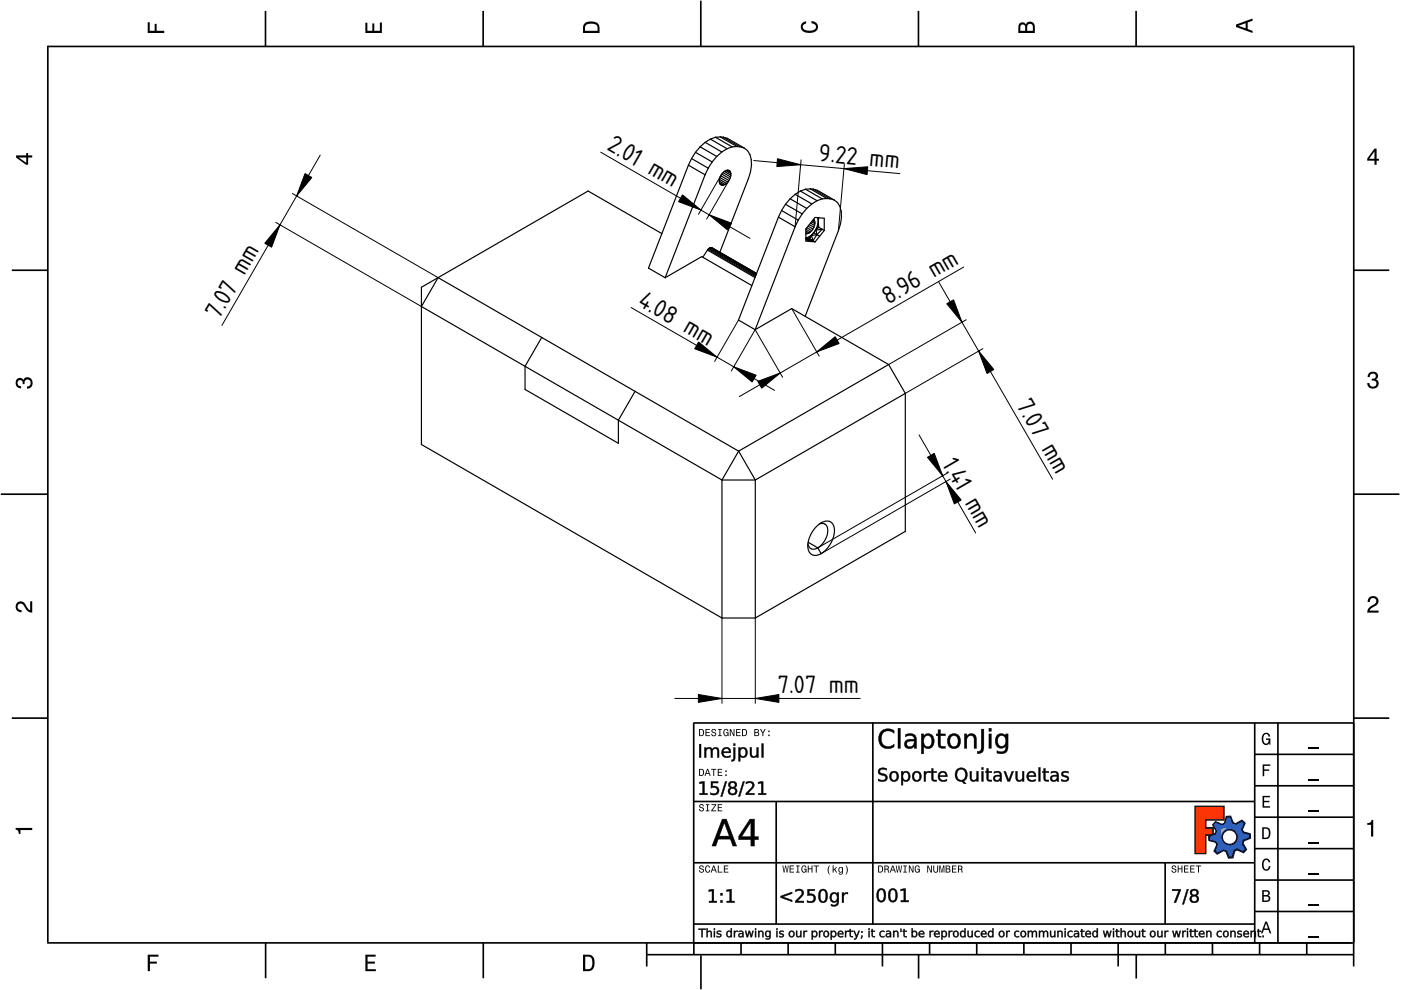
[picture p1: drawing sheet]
<svg xmlns="http://www.w3.org/2000/svg" width="297mm" height="210mm" viewBox="0 0 297 210" stroke-linecap="round" stroke-linejoin="round" font-family="sans-serif">
<defs><g id="words">
<g font-size="5">
<text x="128.5" y="31.7" transform="rotate(30 128.5 31.7)">2.01 mm</text>
<text x="173.5" y="34.2" transform="rotate(5 173.5 34.2)">9.22 mm</text>
<text x="135" y="64.6" transform="rotate(30 135 64.6)">4.08 mm</text>
<text x="188.3" y="64.6" transform="rotate(-30 188.3 64.6)">8.96 mm</text>
<text x="46.5" y="67.8" transform="rotate(-60 46.5 67.8)">7.07 mm</text>
<text x="215.4" y="86" transform="rotate(60 215.4 86)">7.07 mm</text>
<text x="199.6" y="98.3" transform="rotate(60 199.6 98.3)">1.41 mm</text>
<text x="164.9" y="147">7.07 mm</text>
</g>
</g></defs>
<g fill="none" stroke="#000" stroke-width=".35">
<path d="M10.1 9.7v190.1M10.1 9.9h277M56.3 2.3v7.5M102.4 2.3v7.5M148.6 .1v9.8M194.7 2.3v7.5M240.9 2.3v7.5M287 9.7v195.2M2.5 57.3h7.5M287.1 57.3h7.4M.2 104.8h10M287 104.8h9.7"/>
<path d="M2.5 152.3h7.5M147 153.3h140.1M147.1 153.3v49.1M185.1 153.2v42.8M266 159.9h21M266 153.3v46.7M270.9 153.3v46.7M287.1 152.3h7.4M147 169.9h119M164.6 169.9v26M266 179.9h21M266 173.3h21"/>
<path d="M266 166.6h21M10 199.9h277.1M56.3 199.9v7.5M102.5 199.9v7.5M137.1 199.9v5M147 195.9h119M147 182.9h119M157.1 199.9v2.5M167.1 199.9v2.5M177.1 199.9v2.5M187.1 199.9v5M197.1 199.9v2.5"/>
<path d="M207.1 199.9v2.5M217.1 199.9v2.5M227.1 199.9v2.5M237.1 199.9v5M247 182.9v13M247.1 199.9v2.5M257.1 199.9v2.5M266 193.3h21M266 186.6h21M267.1 199.9v2.5M277.1 199.9v2.5M137.1 202.4h150"/>
<path d="M148.6 202.6v7.2M194.8 202.4v5.1M240.9 202.4v5.1"/>
</g>
<g fill="#000">
<path d="M31.3 4.7h.4v1.8h1.1v-1.4h.4v1.4h1.6v.5h-3.5z" fill-rule="evenodd"/>
<path d="M77.5 4.8h.4v1.7h1v-1.5h.5v1.5h1.1v-1.7h.5v2.2h-3.5z" fill-rule="evenodd"/>
<path d="M124.1 4.9a2.19 2.19 0 0 0-.5 2.1h3.5v-1.2a1.42 1.42 0 0 0-1.7-1.3zM124.3 5.2a2.14 2.14 0 0 1 2.3 .3l.1 1h-2.7l.1-1z" fill-rule="evenodd"/>
<path d="M170.1 4.9l.8-.4v.5a.7 .7 0 0 0-.7 .5 .7 .7 0 0 0 .3 .8 1.69 1.69 0 0 0 2.5-.6 .9 .9 0 0 0-.9-.8v-.5a1.24 1.24 0 0 1 1.3 1.1 1.24 1.24 0 0 1-1 1.4 2.22 2.22 0 0 1-2.5-.7l-.1-.5z" fill-rule="evenodd"/>
<path d="M216.1 5l-.2 .8v1.2h3.5v-1.3a.98 .98 0 0 0-.7-1.1 .98 .98 0 0 0-1.2 .6 .84 .84 0 0 0-1.4-.2zM216.4 5.3a.54 .54 0 0 1 .7-.1 .54 .54 0 0 1 .3 .6v.7h-1.1zM217.9 5.2a.62 .62 0 0 1 .7-.1 .62 .62 0 0 1 .4 .6v.8h-1.2z" fill-rule="evenodd"/>
<path d="M262.1 5.2v.5l3.5 1.3v-.5l-1.1-.3v-1.4l1.1-.4v-.5zM262.6 5.5l1.5-.6v1.1z" fill-rule="evenodd"/>
<path d="M3.4 32.9v.5l2.1 1.5h.5v-1.5h.8v-.5h-.8v-.5h-.4v.5zM4 33.4h1.6v1.1z" fill-rule="evenodd"/>
<path d="M291.4 31.5l-1.5 2.1v.5h1.5v.8h.5v-.8h.5v-.4h-.5v-2.2zM291.4 32.1v1.6h-1.1z" fill-rule="evenodd"/>
<path d="M3.6 80.4a.86 .86 0 0 1 1.4 .1 1.06 1.06 0 0 1 1.2-.5 1.06 1.06 0 0 1 .7 1.2 1.1 1.1 0 0 1-1.2 1.2v-.4a.71 .71 0 0 0 .8-1 .71 .71 0 0 0-1.3-.1v.6h-.4a.61 .61 0 0 0-.3-.8 .61 .61 0 0 0-.8 .2 .61 .61 0 0 0 .2 .8l.6 .2v.4a1.15 1.15 0 0 1-1.2-.6 1.15 1.15 0 0 1 .3-1.3z" fill-rule="evenodd"/>
<path d="M290.3 79.1a1.08 1.08 0 0 1 1.3-.2 1.08 1.08 0 0 1 .5 1.3l-.4 .2a1.06 1.06 0 0 1 .6 1.3 1.06 1.06 0 0 1-1.2 .7 1.1 1.1 0 0 1-1.2-1.2h.4a.71 .71 0 0 0 1 .8 .71 .71 0 0 0 .1-1.3h-.6v-.4a.61 .61 0 0 0 .8-.3 .61 .61 0 0 0-.2-.8 .61 .61 0 0 0-.8 .2l-.2 .5h-.4z" fill-rule="evenodd"/>
<path d="M3.6 127.8a1.22 1.22 0 0 1 2 .7l.4 .6 .4 .3v-1.9h.4v2.4a1.8 1.8 0 0 1-1.7-1.4 .71 .71 0 0 0-.9-.5 .71 .71 0 0 0-.5 .8 .71 .71 0 0 0 .9 .6v.4a1.18 1.18 0 0 1-1.2-.6 1.18 1.18 0 0 1 .2-1.4z" fill-rule="evenodd"/>
<path d="M290.3 126.7a1.18 1.18 0 0 1 1.9 .3 1.18 1.18 0 0 1-1 1.7l-.5 .3-.3 .5h1.9v.4h-2.4a1.8 1.8 0 0 1 1.4-1.7 .71 .71 0 0 0 .5-.9 .71 .71 0 0 0-.9-.5 .71 .71 0 0 0-.5 .8h-.4z" fill-rule="evenodd"/>
<path d="M148.2 154.6v1.5h.5a.77 .77 0 0 0 .6-.8 .77 .77 0 0 0-.6-.7zM148.4 154.8a.58 .58 0 0 1 .7 .5 .58 .58 0 0 1-.7 .6zM149.6 154.6v1.5h.9v-.2h-.7v-.5h.6v-.2h-.6v-.4h.7v-.2zM151 154.7a.53 .53 0 0 0 0 .6 .53 .53 0 0 0 .6 .2 .32 .32 0 0 1-.3 .5 .32 .32 0 0 1-.3-.4h-.2a.5 .5 0 0 0 .7 .5 .5 .5 0 0 0 .1-.8l-.4-.1a.28 .28 0 0 1-.1-.4 .28 .28 0 0 1 .4-.1 .28 .28 0 0 1 .1 .3h.2a.51 .51 0 0 0-.3-.4 .51 .51 0 0 0-.5 .1zM152.3 154.6v.2h.2v1.1h-.2v.2h.7v-.2h-.3v-1.1h.3v-.2zM153.5 154.7a.81 .81 0 0 0 .5 1.4l.3-.2 .2 .2v-.8h-.6v.1h.4l-.2 .5a.6 .6 0 0 1-.5-.6 .6 .6 0 0 1 .4-.6l.2 .3h.2l-.1-.3a.53 .53 0 0 0-.8 0zM154.7 154.6v1.5h.2v-1.3l.6 1.3h.2v-1.5h-.2v1.2l-.5-1.2zM156.1 154.6v1.5h.9v-.2h-.7v-.5h.6v-.2h-.6v-.4h.7v-.2zM157.3 154.6v1.5h.5a.77 .77 0 0 0 .6-.8 .77 .77 0 0 0-.6-.7zM157.5 154.8a.58 .58 0 0 1 .7 .5 .58 .58 0 0 1-.7 .6zM159.9 154.6v1.5h.6a.42 .42 0 0 0 .5-.3 .42 .42 0 0 0-.3-.5l.2-.2-.1-.4zM160.1 154.8h.3a.23 .23 0 0 1 .3 .2 .23 .23 0 0 1-.3 .2h-.3zM160.1 155.4h.4a.26 .26 0 0 1 .3 .2 .26 .26 0 0 1-.3 .3h-.4zM161.1 154.6l.5 .9v.6h.2v-.6l.5-.9h-.2l-.4 .7-.3-.7zM162.9 155.8v.3h.3v-.3zM162.9 154.9v.3h.3v-.3z" fill-rule="evenodd"/>
<path d="M267.8 155.7a.85 .85 0 0 1 .9-.3 .85 .85 0 0 1 .6 .8h-.3l-.1-.3a.49 .49 0 0 0-.4-.3 .49 .49 0 0 0-.5 .3 1.2 1.2 0 0 0 .4 1.8 .66 .66 0 0 0 .6-.8h-.6v-.3h.9v1.3h-.1l-.1-.3-.3 .3a.85 .85 0 0 1-1.2-.7v-1.1z" fill-rule="evenodd"/>
<path d="M3.3 175.5h3.5v.5h-2.5v.8h-.3a.77 .77 0 0 0-.7-.9z" fill-rule="evenodd"/>
<path d="M148.4 170.6a.53 .53 0 0 0 0 .6 .53 .53 0 0 0 .6 .2 .32 .32 0 0 1-.3 .5 .32 .32 0 0 1-.3-.4h-.2a.5 .5 0 0 0 .7 .6 .5 .5 0 0 0 .1-.9l-.4-.1a.28 .28 0 0 1-.1-.4 .28 .28 0 0 1 .4-.1 .28 .28 0 0 1 .1 .4h.2a.51 .51 0 0 0-.3-.5 .51 .51 0 0 0-.5 .1zM149.7 170.5v.2h.2v1.1h-.2v.2h.7v-.2h-.3v-1.1h.3v-.2zM150.8 170.5v.2h.8l-.8 1.3h1.1v-.2h-.9l.9-1.3zM152.2 170.5v1.5h.9v-.2h-.7v-.5h.6v-.2h-.6v-.4h.7v-.2z" fill-rule="evenodd"/>
<path d="M148.2 163v1.5h.5a.77 .77 0 0 0 .6-.7 .77 .77 0 0 0-.6-.8zM148.4 163.2a.57 .57 0 0 1 .7 .6 .57 .57 0 0 1-.7 .5zM149.9 163l-.5 1.5h.2l.1-.4h.6l.2 .4h.2l-.6-1.5zM150 163.2l.3 .7h-.5zM150.8 163v.2h.4v1.3h.2v-1.3h.5v-.2zM152.2 163v1.5h.9v-.2h-.7v-.5h.6v-.2h-.6v-.4h.7v-.2zM153.8 164.2v.3h.3v-.3zM153.8 163.4v.3h.3v-.3z" fill-rule="evenodd"/>
<path d="M253.4 171h6.1v2.8h-3.9v1.7h1.6v1.5h-1.6v4h-2.2z" fill-rule="evenodd"/>
<path d="M257.7 174.3l-.5 .6 .7 1.3-.2 .6-1.4 .5v.9l1.5 .4 .3 .5-.7 1.4 .7 .5 1.3-.7 .6 .2 .5 1.4 .9-.1 .3-1.4 .6-.3 1.4 .6 .5-.6-.7-1.3 .2-.6 1.4-.5-.1-.9-1.4-.4-.3-.5 .6-1.4-.6-.6-1.3 .8-.6-.2-.5-1.4h-.9l-.4 1.5-.5 .2zM259.1 177.5a1.6 1.6 0 0 1 3.2 0 1.6 1.6 0 0 1-3.2 0z" fill-rule="evenodd"/>
<path d="M267.7 168.7h1.5v.3h-1.2v.8h1.1v.3h-1.1v.8h1.3v.3h-1.6z" fill-rule="evenodd"/>
<path d="M267.7 162.1h1.6v.3h-1.3v.7h1.1v.3h-1.1v1.2h-.3z" fill-rule="evenodd"/>
<path d="M267.6 175.4v2.5h.8a1.37 1.37 0 0 0 .7-2.2 1.56 1.56 0 0 0-1.5-.3zM267.9 175.7a.98 .98 0 0 1 1.2 .7 .98 .98 0 0 1-.7 1.2h-.5z" fill-rule="evenodd"/>
<path d="M289.9 174.5a.77 .77 0 0 0 .9-.6h.4v3.5h-.5v-2.5h-.8z" fill-rule="evenodd"/>
<path d="M148.4 183.6a.53 .53 0 0 0 0 .6 .53 .53 0 0 0 .6 .2 .32 .32 0 0 1-.3 .5 .32 .32 0 0 1-.3-.4h-.2a.5 .5 0 0 0 .7 .6 .5 .5 0 0 0 .1-.9l-.4-.1a.28 .28 0 0 1-.1-.4 .28 .28 0 0 1 .4-.1 .28 .28 0 0 1 .1 .4h.2a.51 .51 0 0 0-.3-.5 .51 .51 0 0 0-.5 .1zM149.6 183.7l-.1 .2a.67 .67 0 0 0 .1 .9 .67 .67 0 0 0 .8 .1l.2-.4h-.2l-.2 .3a.6 .6 0 0 1-.5-.5 .6 .6 0 0 1 .4-.6l.3 .3h.2l-.2-.4a.5 .5 0 0 0-.8 .1zM151.2 183.5l-.5 1.5h.2l.1-.4h.6l.2 .4h.2l-.6-1.5zM151.3 183.7l.3 .7h-.5zM152.2 183.5v1.5h1v-.2h-.8v-1.3zM153.5 183.5v1.5h.9v-.2h-.7v-.5h.6v-.2h-.6v-.4h.7v-.2z" fill-rule="evenodd"/>
<path d="M165.9 183.5l.3 1.5h.1l.3-1.3 .2 1.3h.2l.2-1.5h-.1l-.2 1.3-.2-1.3h-.2l-.2 1.3-.2-1.3zM167.4 183.5v1.5h1v-.2h-.8v-.5h.7v-.2h-.7v-.4h.7v-.2zM168.8 183.5v.2h.3v1.1h-.3v.2h.7v-.2h-.2v-1.1h.2v-.2zM170.1 183.7a.82 .82 0 0 0 .5 1.3l.3-.2 .1 .2v-.8h-.5v.2h.3l-.2 .4a.6 .6 0 0 1-.5-.5 .6 .6 0 0 1 .5-.6l.2 .3h.2l-.2-.4a.53 .53 0 0 0-.7 .1zM171.3 183.5v1.5h.2v-.7h.6v.7h.2v-1.5h-.2v.6h-.6v-.6zM172.5 183.5v.2h.5v1.3h.2v-1.3h.4v-.2zM175.8 183.5a1.35 1.35 0 0 0 .2 1.9 1.84 1.84 0 0 1 0-1.9zM176.5 183.5v1.5h.2v-.4l.2-.2 .4 .6h.2l-.4-.7 .4-.5h-.2l-.6 .6v-.9zM177.9 184a.59 .59 0 0 0-.2 .7 .59 .59 0 0 0 .7 .3l.1-.2a.31 .31 0 0 1-.1 .5 .31 .31 0 0 1-.4-.2h-.2a.47 .47 0 0 0 .5 .4 .47 .47 0 0 0 .4-.5v-1.2h-.2v.2l-.3-.2zM178 184.1l.1-.1a.42 .42 0 0 1 .4 .4 .42 .42 0 0 1-.4 .5l-.1-.3zM179.3 183.5a1.85 1.85 0 0 1 0 1.9 1.22 1.22 0 0 0 0-1.9z" fill-rule="evenodd"/>
<path d="M186.2 183.5v1.5h.5a.77 .77 0 0 0 .6-.7 .77 .77 0 0 0-.6-.8zM186.4 183.7a.58 .58 0 0 1 .6 .6 .58 .58 0 0 1-.6 .5zM187.5 183.5v1.5h.2v-.6a.45 .45 0 0 1 .5 .1 .45 .45 0 0 1 .1 .5h.2l-.2-.7a.42 .42 0 0 0 .1-.5 .42 .42 0 0 0-.4-.3zM187.7 183.7h.2a.26 .26 0 0 1 .4 .3 .26 .26 0 0 1-.4 .2h-.2zM189.2 183.5l-.6 1.5h.2l.2-.4h.6l.1 .4h.2l-.5-1.5zM189.3 183.7l.2 .7h-.4zM189.9 183.5l.3 1.5h.2l.2-1.3 .2 1.3h.2l.3-1.5h-.2l-.2 1.3-.2-1.3h-.2l-.2 1.3-.2-1.3zM191.5 183.5v.2h.3v1.1h-.3v.2h.8v-.2h-.3v-1.1h.3v-.2zM192.7 183.5v1.5h.2v-1.2l.5 1.2h.3v-1.5h-.2v1.2l-.6-1.2zM194.1 183.7a.81 .81 0 0 0 .5 1.3l.3-.2 .1 .2v-.8h-.5v.2h.3l-.2 .4a.6 .6 0 0 1-.5-.5 .6 .6 0 0 1 .5-.6l.2 .3h.2l-.2-.4a.53 .53 0 0 0-.7 .1zM196.6 183.5v1.5h.2v-1.2l.6 1.2h.2v-1.5h-.2v1.2l-.6-1.2zM197.9 183.5v.9a.52 .52 0 0 0 .5 .6 .52 .52 0 0 0 .5-.6v-.9h-.2v.9a.33 .33 0 0 1-.3 .5 .33 .33 0 0 1-.3-.5v-.9zM199.2 183.5v1.5h.1v-1.4l.3 1.4h.2l.3-1.4v1.4h.1v-1.5h-.2l-.3 1.3-.3-1.3zM200.5 183.5v1.5h.6a.42 .42 0 0 0 .4-.3 .42 .42 0 0 0-.2-.5l.2-.2-.1-.4zM200.7 183.7h.3a.23 .23 0 0 1 .3 .2 .23 .23 0 0 1-.3 .2h-.3zM200.7 184.3h.3a.26 .26 0 0 1 .3 .3 .26 .26 0 0 1-.3 .2h-.3zM201.8 183.5v1.5h1v-.2h-.8v-.5h.7v-.2h-.7v-.4h.8v-.2zM203.1 183.5v1.5h.2v-.6a.45 .45 0 0 1 .5 .1 .45 .45 0 0 1 .1 .5h.2l-.2-.7a.42 .42 0 0 0 .1-.5 .42 .42 0 0 0-.4-.3zM203.3 183.7h.3a.26 .26 0 0 1 .3 .3 .26 .26 0 0 1-.4 .2h-.2z" fill-rule="evenodd"/>
<path d="M248.5 183.6a.53 .53 0 0 0 0 .6 .53 .53 0 0 0 .6 .2 .32 .32 0 0 1-.2 .5 .32 .32 0 0 1-.3-.4h-.2a.5 .5 0 0 0 .6 .6 .5 .5 0 0 0 .2-.9l-.4-.1a.28 .28 0 0 1-.1-.4 .28 .28 0 0 1 .3-.1 .28 .28 0 0 1 .2 .4h.2a.51 .51 0 0 0-.3-.5 .51 .51 0 0 0-.6 .1zM249.7 183.5v1.5h.2v-.7h.6v.7h.2v-1.5h-.2v.6h-.6v-.6zM251 183.5v1.5h1v-.2h-.8v-.5h.7v-.2h-.7v-.4h.8v-.2zM252.3 183.5v1.5h1v-.2h-.8v-.5h.7v-.2h-.7v-.4h.8v-.2zM253.5 183.5v.2h.5v1.3h.2v-1.3h.5v-.2z" fill-rule="evenodd"/>
<path d="M268.3 195.4l-1 2.5h.4l.2-.7h1l.3 .7h.3l-.9-2.5zM268.4 195.8l.4 1.1h-.7z" fill-rule="evenodd"/>
<path d="M267.6 188.7v2.5h1a.7 .7 0 0 0 .7-.5 .7 .7 0 0 0-.4-.8 .61 .61 0 0 0 .3-.8 .61 .61 0 0 0-.7-.4zM267.9 189h.6a.38 .38 0 0 1 .4 .4 .38 .38 0 0 1-.5 .4h-.5zM267.9 190.1h.6a.44 .44 0 0 1 .5 .4 .44 .44 0 0 1-.5 .4h-.6z" fill-rule="evenodd"/>
<path d="M267.8 182.3a.85 .85 0 0 1 .9-.3 .85 .85 0 0 1 .6 .8h-.3l-.1-.2a.47 .47 0 0 0-.4-.3 .47 .47 0 0 0-.4 .3 1.21 1.21 0 0 0 .4 1.7 .64 .64 0 0 0 .5-.7h.4a.89 .89 0 0 1-.8 1 .89 .89 0 0 1-1-.7v-1.1z" fill-rule="evenodd"/>
<path d="M31.3 202.4h2.3v.4h-1.8v1.1h1.5v.4h-1.5v1.6h-.5z" fill-rule="evenodd"/>
<path d="M77.5 202.4h2.1v.4h-1.7v1.1h1.6v.4h-1.6v1.2h1.8v.4h-2.2z" fill-rule="evenodd"/>
<path d="M123.6 202.4v3.5h1.2a1.42 1.42 0 0 0 1.3-1.7 1.38 1.38 0 0 0-1.3-1.8zM124.1 202.8l1 .1a1.89 1.89 0 0 1 0 2.5l-1 .1z" fill-rule="evenodd"/>
</g>
<path d="M277.3 158.6h2.2M277.3 178.6h2.2M277.3 172h2.2M277.3 165.3h2.2M277.3 198.6h2.2M277.3 192h2.2M277.3 185.3h2.2" fill="none" stroke="#000" stroke-width=".25"/>
<g fill="#000">
<path d="M148.2 157.8h.4v2.8h-.4zM149.4 158.5h.3v.3a.72 .72 0 0 1 .7-.4 .72 .72 0 0 1 .6 .5 .75 .75 0 0 1 .9-.4 .75 .75 0 0 1 .5 .8v1.3h-.3v-1.3a.52 .52 0 0 0-.6-.6 .52 .52 0 0 0-.4 .7v1.2h-.4v-1.3a.52 .52 0 0 0-.5-.6 .52 .52 0 0 0-.5 .7v1.2h-.3zM153.3 158.7a.98 .98 0 0 1 1.2-.2 .98 .98 0 0 1 .4 1.1h-1.5a.9 .9 0 0 0 1.5 .6v.3a1.19 1.19 0 0 1-1.6-.2 1.19 1.19 0 0 1 0-1.6zM153.6 158.9l-.2 .5h1.2a.6 .6 0 0 0-.4-.6 .6 .6 0 0 0-.6 .1zM155.5 158.5h.4l-.1 2.4-.2 .4-.5 .1v-.3h.2l.2-.2zM155.5 157.7h.4v.4h-.4zM156.6 158.5h.3v.3a.87 .87 0 0 1 1.1-.3 .87 .87 0 0 1 .5 1 .87 .87 0 0 1-.5 1.1 .87 .87 0 0 1-1.1-.3v1.1h-.3zM157.2 158.8a.8 .8 0 0 0-.3 1 .8 .8 0 0 0 .9 .5 .8 .8 0 0 0 .3-1 .8 .8 0 0 0-.9-.5zM159 158.5h.4v1.3a.55 .55 0 0 0 .5 .6 .55 .55 0 0 0 .5-.7v-1.2h.4v2.1h-.4v-.3a.77 .77 0 0 1-.9 .3 .77 .77 0 0 1-.5-.8zM161.5 157.7h.3v2.9h-.3z"/>
<path d="M148.2 157.7h.5v2.9h-.5zM148.2 157.8v2.8h.4v-2.8zM149.3 158.4h.5l-.1 .4a.69 .69 0 0 1 .7-.4 .69 .69 0 0 1 .6 .5 .77 .77 0 0 1 1-.5 .77 .77 0 0 1 .5 .9v1.3h-.4v-1.3a.48 .48 0 0 0-.6-.5 .48 .48 0 0 0-.4 .6v1.2h-.4v-1.3a.48 .48 0 0 0-.5-.5 .48 .48 0 0 0-.4 .6v1.2h-.5zM149.4 158.5v2.1h.3v-1.2a.57 .57 0 0 1 .5-.7 .57 .57 0 0 1 .6 .6l-.1 1.3h.4l-.1-1.2a.57 .57 0 0 1 .5-.7 .57 .57 0 0 1 .6 .6v1.3h.3v-1.3a.72 .72 0 0 0-.5-.8 .72 .72 0 0 0-.9 .5 .7 .7 0 0 0-.7-.5 .7 .7 0 0 0-.6 .5v-.5zM153.2 158.7a1 1 0 0 1 1.3-.2 1 1 0 0 1 .4 1.2l-1.5-.1a.88 .88 0 0 0 .6 .7 .88 .88 0 0 0 .9-.2v.4a1.23 1.23 0 0 1-1.6-.1 1.23 1.23 0 0 1-.1-1.7zM153.3 158.8a1.15 1.15 0 0 0 0 1.5 1.15 1.15 0 0 0 1.6 .2v-.3a.91 .91 0 0 1-1 .2 .91 .91 0 0 1-.6-.8h1.6a.93 .93 0 0 0-.5-1 .93 .93 0 0 0-1.1 .2zM153.6 158.9l-.2 .5h1.2a.6 .6 0 0 0-.4-.6 .6 .6 0 0 0-.6 .1zM153.5 158.9a.62 .62 0 0 1 .8-.2 .62 .62 0 0 1 .3 .7h-1.3zM155.5 158.4h.4v2.2a.65 .65 0 0 1-.2 .7 .65 .65 0 0 1-.7 .1v-.3l.3-.1 .2-.1zM155.5 158.5v2.4l-.1 .2h-.3v.3l.5-.1 .2-.4 .1-2.4zM155.5 157.6h.4v.5h-.4zM155.5 157.7v.4h.4v-.4zM156.5 158.4h.5l-.1 .4a.84 .84 0 0 1 1-.4 .84 .84 0 0 1 .6 .8 .97 .97 0 0 1-.3 1.3 .97 .97 0 0 1-1.3-.2l.1 1.2h-.5zM156.6 158.5v2.9h.3v-1.3a.82 .82 0 0 0 1 .5 .82 .82 0 0 0 .5-1.1 .83 .83 0 0 0-.5-1 .83 .83 0 0 0-1 .5v-.5zM157.2 158.9a.76 .76 0 0 0-.3 .9 .76 .76 0 0 0 .9 .4 .76 .76 0 0 0 .3-.9 .76 .76 0 0 0-.9-.4zM157.2 158.8a.84 .84 0 0 1 1 .5 .84 .84 0 0 1-.5 1.1 .88 .88 0 0 1-.9-.6 .88 .88 0 0 1 .4-1zM159 158.4h.4v1.4a.5 .5 0 0 0 .5 .5 .5 .5 0 0 0 .5-.6v-1.3h.4v2.2h-.4v-.3a.79 .79 0 0 1-.9 .4 .79 .79 0 0 1-.5-.9zM159 158.5l.1 1.3a.74 .74 0 0 0 .5 .8 .74 .74 0 0 0 .9-.5l-.1 .5h.4v-2.1h-.4l.1 1.2a.59 .59 0 0 1-.6 .7 .59 .59 0 0 1-.6-.6l.1-1.3zM161.5 157.6h.4v3h-.4zM161.5 157.7v2.9h.3v-2.9z"/>
<path d="M186.8 155.1a2.25 2.25 0 0 1 2.8-.2v.6a1.57 1.57 0 0 0-2-.4 1.57 1.57 0 0 0-.7 1.9 1.52 1.52 0 0 0 1.1 1.3 1.52 1.52 0 0 0 1.6-.5v.5a2.09 2.09 0 0 1-2.6 0 2.09 2.09 0 0 1-.6-2.5zM190.4 154.4h.5v4.3h-.5zM192.4 157.4a.72 .72 0 0 0 .4 1 .72 .72 0 0 0 .9-.6l.1-.7-1.1 .1zM192 155.7h.2a1.45 1.45 0 0 1 2.1 1.2v1.8h-.5v-.5a1.05 1.05 0 0 1-1.7 .3 1.05 1.05 0 0 1 .4-1.7l1.3-.1a1.1 1.1 0 0 0-1.8-.5zM195.3 155.6h.5v.5a1.25 1.25 0 0 1 1.6-.4 1.25 1.25 0 0 1 .7 1.4 1.25 1.25 0 0 1-.7 1.5 1.25 1.25 0 0 1-1.6-.4v1.6h-.5zM196.2 156.1a1.32 1.32 0 0 0 .5 2.2 1.25 1.25 0 0 0 .8-1.2 1.25 1.25 0 0 0-.8-1.1zM198.9 154.7h.5v.9h1v.4h-1v2l.3 .2h.7v.5h-.5a.83 .83 0 0 1-1-1v-1.7h-.4v-.4h.4zM201.6 156.3a1.18 1.18 0 0 0-.2 1.3 1.18 1.18 0 0 0 1.1 .7 1.29 1.29 0 0 0 .6-1.3 1.29 1.29 0 0 0-.8-1zM201.2 156a1.46 1.46 0 0 1 1.9-.2 1.46 1.46 0 0 1 .5 1.7 1.43 1.43 0 0 1-1.7 1.2 1.43 1.43 0 0 1-1-1.9zM204.5 155.6h.5v.5a1.11 1.11 0 0 1 1.3-.5 1.11 1.11 0 0 1 .7 1.2v1.9h-.5v-1.9a.79 .79 0 0 0-.8-.8 .79 .79 0 0 0-.7 .9v1.8h-.5zM208 154.6h.6v3.8a1.15 1.15 0 0 1-1.4 1.4v-.5l.6-.1 .2-.5zM209.7 155.6h.5v3.1h-.5zM209.7 154.4h.5v.7h-.5zM211.7 156.3a1.15 1.15 0 0 0-.2 1.2 1.15 1.15 0 0 0 1.1 .7 1.25 1.25 0 0 0 .6-1.2 1.25 1.25 0 0 0-.8-1zM211.5 155.8a1.16 1.16 0 0 1 1.7 .3v-.5h.5v2.7a1.56 1.56 0 0 1-2.3 1.4v-.5a1.13 1.13 0 0 0 1.3 .1 1.13 1.13 0 0 0 .5-1.2 1.24 1.24 0 0 1-1.5 .4 1.24 1.24 0 0 1-.7-1.4l.1-.6z"/>
<path d="M186.8 155.1a2.23 2.23 0 0 1 2.8-.2v.7a1.57 1.57 0 0 0-2.1-.3 1.57 1.57 0 0 0-.5 2 1.54 1.54 0 0 0 2.6 .4v.6a2.13 2.13 0 0 1-2.6 0 2.13 2.13 0 0 1-.6-2.6zM186.8 155.1a2.11 2.11 0 0 0-.4 2.4 2.11 2.11 0 0 0 2.1 1.2l1.1-.4v-.5a1.58 1.58 0 0 1-2 .3 1.58 1.58 0 0 1-.8-1.9 1.55 1.55 0 0 1 1.2-1.2 1.55 1.55 0 0 1 1.6 .5l-.1-.6a2.21 2.21 0 0 0-2.7 .2zM190.3 154.4h.6v4.3h-.6zM190.4 154.4v4.3h.5v-4.3zM192.4 157.4a.68 .68 0 0 0 .4 .9 .68 .68 0 0 0 .9-.5l.1-.7-1.1 .1zM192.3 157.3l.4-.2h1.1a.91 .91 0 0 1-.4 1.1 .91 .91 0 0 1-1.2-.3zM191.9 155.7l.2-.1a1.49 1.49 0 0 1 2.3 1.3v1.8h-.6v-.5a1.11 1.11 0 0 1-1.4 .6 1.11 1.11 0 0 1-.6-1.4 1.11 1.11 0 0 1 1.3-.7h.7a1.12 1.12 0 0 0-1.9-.4zM192 155.7v.5l.1-.1a1.09 1.09 0 0 1 1.8 .7 1.72 1.72 0 0 0-2.1 .7 1.07 1.07 0 0 0 .8 1.2 1.07 1.07 0 0 0 1.3-.7l-.1 .7h.5v-1.8a1.45 1.45 0 0 0-2.3-1.1zM195.3 155.6h.6l-.1 .5a1.17 1.17 0 0 1 1.3-.6 1.17 1.17 0 0 1 .9 1 1.59 1.59 0 0 1-1.4 2.3l-.4-.2-.4-.4 .1 1.7h-.6zM195.3 155.6v4.2h.5v-1.8a1.2 1.2 0 0 0 1.5 .6 1.2 1.2 0 0 0 .7-1.5 1.21 1.21 0 0 0-.7-1.4 1.21 1.21 0 0 0-1.5 .5v-.6zM196.3 156.1a1.27 1.27 0 0 0 .4 2.2 1.2 1.2 0 0 0 .8-1.2 1.2 1.2 0 0 0-.8-1.1zM196.2 156.1a.94 .94 0 0 1 1.1 0 .94 .94 0 0 1 .3 1 .94 .94 0 0 1-.9 1.3 .94 .94 0 0 1-.9-1.3l.1-.6zM198.8 154.7h.6v.9h1.1v.4h-1.1l.1 2 .2 .2h.8v.5a1.15 1.15 0 0 1-1.7-1l.1-1.7h-.4v-.4h.4zM198.9 154.7v1l-.4-.1v.4h.4l.1 2a.73 .73 0 0 0 .9 .6l.5 .1v-.5l-.7 .1-.3-.2-.1-2.1h1.1v-.4l-1.1 .1 .1-1zM201.8 156.1a1.25 1.25 0 0 0 .5 2.2 1.19 1.19 0 0 0 .8-1.2 1.19 1.19 0 0 0-.8-1.1zM201.6 156.2a.93 .93 0 0 1 1.1-.2 .93 .93 0 0 1 .5 1.1 .95 .95 0 0 1-.9 1.3 .95 .95 0 0 1-1-1.3zM201.2 155.9a1.5 1.5 0 0 1 1.9-.2 1.5 1.5 0 0 1 .6 1.8 1.48 1.48 0 0 1-1.8 1.2 1.48 1.48 0 0 1-1.1-1.9zM201.3 156a1.59 1.59 0 0 0-.3 1.8 1.59 1.59 0 0 0 1.6 .9 1.64 1.64 0 0 0 1-1.6 1.64 1.64 0 0 0-1-1.5l-.9 .1zM204.4 155.6h.6v.5a1.12 1.12 0 0 1 1.3-.5 1.12 1.12 0 0 1 .8 1.2v1.9h-.6v-1.9a.74 .74 0 0 0-.8-.8 .74 .74 0 0 0-.7 .9v1.8h-.6zM204.5 155.6v3.1h.5l-.1-1.8a.83 .83 0 0 1 .8-1 .83 .83 0 0 1 .9 .9l-.1 1.9h.5v-1.9a1.07 1.07 0 0 0-.8-1.2 1.07 1.07 0 0 0-1.3 .6l.1-.6zM208 154.5h.6v3.9a1.16 1.16 0 0 1-1.4 1.4v-.5a.68 .68 0 0 0 .7-.2 .68 .68 0 0 0 .1-.7zM208 154.6l.1 3.8a.7 .7 0 0 1-.1 .7 .7 .7 0 0 1-.8 .2v.4a1.11 1.11 0 0 0 1.4-1.3v-3.8zM209.6 155.6h.6v3.1h-.6zM209.7 155.6v3.1h.5v-3.1zM209.6 154.4h.6v.7h-.6zM209.7 154.4v.7h.5v-.7zM211.8 156.3a1.11 1.11 0 0 0-.2 1.2 1.11 1.11 0 0 0 1 .7 1.2 1.2 0 0 0 .6-1.2 1.2 1.2 0 0 0-.8-1zM211.7 156.2a.92 .92 0 0 1 1.1-.2 .92 .92 0 0 1 .5 1.1 .93 .93 0 0 1-.9 1.2 .93 .93 0 0 1-.9-1.2zM211.5 155.7a1.11 1.11 0 0 1 1.7 .4v-.5h.6v2.7a1.62 1.62 0 0 1-2.5 1.4v-.6a1.22 1.22 0 0 0 1.9-.4v-.6a1.18 1.18 0 0 1-1.2 .6 1.18 1.18 0 0 1-1-1v-1.3zM211.6 155.8a1.71 1.71 0 0 0 .4 2.8 1.07 1.07 0 0 0 1.3-.6 1.16 1.16 0 0 1-.5 1.3 1.16 1.16 0 0 1-1.4-.1v.5h.3a1.41 1.41 0 0 0 2-1.4v-2.7h-.5l.1 .6a1.11 1.11 0 0 0-1.7-.4z"/>
<path d="M148.3 165.8l1-.1v2.5h.7v.3h-1.7v-.3h.7v-2.2l-.7 .2zM150.7 165.7h1.5v.3h-1.1v.7a1.01 1.01 0 0 1 1.4 1 1.01 1.01 0 0 1-1.5 .8h-.4v-.4a.84 .84 0 0 0 1 .1 .84 .84 0 0 0 .4-.8 .87 .87 0 0 0-1.3-.3zM153.8 165.7h.3l-1 3.2h-.3zM154.7 167.8a.6 .6 0 0 0 1.2 0 .6 .6 0 0 0-1.2 0zM154.7 165.8a.89 .89 0 0 1 1-.1 .89 .89 0 0 1 .5 1l-.5 .3a.84 .84 0 0 1 .5 1.2 .84 .84 0 0 1-1.2 .3 .78 .78 0 0 1-.6-.7 .78 .78 0 0 1 .5-.8 .67 .67 0 0 1-.5-.5 .67 .67 0 0 1 .3-.7zM154.8 166.4a.51 .51 0 0 0 1 0 .51 .51 0 0 0-1 0zM157.5 165.7h.4l-1 3.2h-.3zM158.2 165.8a1.03 1.03 0 0 1 1.1-.1 1.03 1.03 0 0 1 .5 1.1l-1.2 1.4h1.3v.3h-1.8v-.3l.6-.6a1.22 1.22 0 0 0 .7-1.5 1.13 1.13 0 0 0-1.2 .1zM160.7 165.8l1.1-.1v2.5h.6v.3h-1.6v-.3h.6v-2.2l-.7 .2z"/>
<path d="M148.2 165.8l1.2-.1-.1 2.5h.7v.4h-1.7v-.4h.7v-2.1l-.8 .1zM148.3 165.8v.4l.7-.2v2.2h-.7v.3h1.7v-.3h-.7v-2.5zM150.7 165.7h1.6v.4l-1.2-.1v.7a1.02 1.02 0 0 1 1.4 .9 1.02 1.02 0 0 1-1.3 1l-.6-.1v-.5a.78 .78 0 0 0 .9 .2 .78 .78 0 0 0 .4-.9 .98 .98 0 0 0-1.2-.1zM150.7 165.7v1.4a.73 .73 0 0 1 1.3 .1 .73 .73 0 0 1-.6 1.1l-.8-.2v.3a1.08 1.08 0 0 0 1.4 0 1.08 1.08 0 0 0 .3-1.3 1.06 1.06 0 0 0-1.3-.3v-.8h1.2v-.3zM153.7 165.7h.5l-1.1 3.2h-.4zM153.8 165.7l-1 3.2h.3l1-3.2zM154.8 167.8a.53 .53 0 0 0 1 0 .53 .53 0 0 0-1 0zM154.7 167.8a.62 .62 0 0 1 1.2 0 .62 .62 0 0 1-1.2 0zM154.6 165.8a.93 .93 0 0 1 1.2-.1 .93 .93 0 0 1 .4 1l-.5 .3a.82 .82 0 0 1 .6 1 .82 .82 0 0 1-1 .6 .85 .85 0 0 1-1-.6 .85 .85 0 0 1 .6-1 .67 .67 0 0 1-.5-.5 .67 .67 0 0 1 .2-.7zM154.7 165.9a.71 .71 0 0 0 .2 1.2 .8 .8 0 0 0-.4 1 .8 .8 0 0 0 1.1 .4 .79 .79 0 0 0 .6-.7 .79 .79 0 0 0-.5-.8 .71 .71 0 0 0 .4-1 .71 .71 0 0 0-1-.3zM154.8 166.4a.5 .5 0 0 0 1 0 .5 .5 0 0 0-1 0zM154.8 166.4a.54 .54 0 0 1 1 0 .54 .54 0 0 1-1 0zM157.5 165.7h.4l-1 3.2h-.4zM157.5 165.7l-.9 3.2h.3l1-3.2zM158.1 165.8a1.08 1.08 0 0 1 1.3-.1 1.08 1.08 0 0 1 .5 1.1l-1.3 1.4h1.4v.4l-1.9-.1a2.08 2.08 0 0 1 1.1-1.4 .6 .6 0 0 0 .2-.9 .6 .6 0 0 0-.9-.1l-.4 .2zM158.2 165.8l-.1 .4a.78 .78 0 0 1 .9-.3 .78 .78 0 0 1 .6 .7l-1.5 1.6v.3h1.8v-.3h-1.4l1.1-1.1a.87 .87 0 0 0 .1-1.2 .87 .87 0 0 0-1.2-.1zM160.7 165.8l1.1-.1v2.5h.7v.4h-1.8v-.4h.7v-2.1l-.7 .1zM160.7 165.8v.4l.8-.2v2.2h-.7v.3h1.6v-.3h-.7l.1-2.5z"/>
<path d="M153.6 174.4l-1.1 2.9h2.1zM153.1 173.7h.9l2.2 5.7h-.8l-.5-1.5h-2.6l-.5 1.5h-.9zM159.2 174.3l-1.9 3.1h1.9zM159 173.7h1v3.7h.8v.6h-.8v1.4h-.8v-1.4h-2.6v-.7z"/>
<path d="M153.5 174.4l-1 2.9h2.1zM153.6 174.3l1.1 3h-2.2zM153.1 173.6h.9l2.2 5.8h-.9l-.4-1.5h-2.6l-.5 1.5h-.9zM153.1 173.7l-2.2 5.7h.9l.5-1.5h2.6l.5 1.5h.8l-2.2-5.7zM159.2 174.3l-1.9 3.1h1.9zM159.2 174.2v3.2h-2zM159 173.6h1v3.8l.8-.1v.8l-.8-.1v1.4h-.8v-1.4l-2.6 .1v-.8zM159 173.7l-2.4 3.6v.7h2.6v1.4h.8l-.1-1.4h.9v-.6h-.9l.1-3.7z"/>
<path d="M186.4 163l.5-.2h.7l.4 .1v.4a.8 .8 0 0 0-.9-.2 .8 .8 0 0 0-.5 .6l.2 .2a1.35 1.35 0 0 1 1.4 1 1.28 1.28 0 0 1-2 .6v-.4l.3 .2a.76 .76 0 0 0 .8 .1 .76 .76 0 0 0 .4-.7l-.2-.2a1.36 1.36 0 0 1-1.3-.9zM189.2 163.9a.79 .79 0 0 0-.3 1 .79 .79 0 0 0 1 .4 .8 .8 0 0 0 .3-1 .8 .8 0 0 0-1-.4zM188.5 164.6a1.07 1.07 0 0 1 2.1 0 1.07 1.07 0 0 1-2.1 0zM191.1 163.5h.3v.4a.87 .87 0 0 1 1.1-.3 .87 .87 0 0 1 .5 1 .87 .87 0 0 1-.5 1 .87 .87 0 0 1-1.1-.3v1.2h-.3zM191.7 163.9a.8 .8 0 0 0-.3 1 .8 .8 0 0 0 .9 .4 .8 .8 0 0 0 .3-1 .8 .8 0 0 0-.9-.4zM194.1 163.9a.79 .79 0 0 0-.4 1 .79 .79 0 0 0 1 .4 .8 .8 0 0 0 .3-1 .8 .8 0 0 0-.9-.4zM193.3 164.6a1.07 1.07 0 0 1 2.1 0 1.07 1.07 0 0 1-2.1 0zM195.9 163.5h.4v.4l.4-.4h.4v.4a.62 .62 0 0 0-.6 0 .62 .62 0 0 0-.2 .6v1.2h-.4zM197.5 162.9h.4v.6h.7v.3h-.7v1.4l.1 .2h.6v.3l-.8-.1-.2-.2-.1-1.6h-.3v-.3h.3zM199.2 163.8a.98 .98 0 0 1 1.1-.2 .98 .98 0 0 1 .5 1.1h-1.6a.9 .9 0 0 0 1.6 .5v.4a1.19 1.19 0 0 1-1.6-.2 1.19 1.19 0 0 1 0-1.6zM199.4 164l-.2 .4h1.3a.6 .6 0 0 0-.4-.6 .6 .6 0 0 0-.7 .2zM203.1 163.4a1.12 1.12 0 0 0-.1 1.4 1.12 1.12 0 0 0 1.3 .5 1.24 1.24 0 0 0 .4-1.3 1.24 1.24 0 0 0-.9-.9zM202.8 163.2a1.38 1.38 0 0 1 1.8-.1 1.38 1.38 0 0 1 .4 1.7l-.3 .5-.4 .3 .5 .6h-.4l-.4-.5a1.46 1.46 0 0 1-1.5-.9 1.46 1.46 0 0 1 .3-1.6zM205.6 163.5h.4v1.3a.55 .55 0 0 0 .6 .6 .55 .55 0 0 0 .5-.7v-1.2h.3v2.2h-.3v-.4a.77 .77 0 0 1-1 .4 .77 .77 0 0 1-.5-.9zM208.1 163.5h.4v2.2h-.4zM208.1 162.7h.4v.5h-.4zM209.2 162.9h.3v.6h.8v.3h-.8l.1 1.4 .1 .2h.6v.3l-.8-.1-.2-.2-.1-1.6h-.3v-.3h.3zM211.1 164.7a.48 .48 0 0 0 .2 .7 .48 .48 0 0 0 .6-.3l.1-.5zM210.7 163.6a1.02 1.02 0 0 1 1.7 .9v1.2h-.4v-.4a.75 .75 0 0 1-.9 .4 .75 .75 0 0 1-.5-.9 .75 .75 0 0 1 .9-.5h.5a.76 .76 0 0 0-1.3-.3zM212.8 163.5h.4l.7 1.8 .6-1.8h.4l-.8 2.2h-.5zM215.3 163.5h.4v1.3a.55 .55 0 0 0 .6 .6 .55 .55 0 0 0 .5-.7v-1.2h.3v2.2h-.3v-.4a.77 .77 0 0 1-1 .4 .77 .77 0 0 1-.5-.9zM218 163.8a.98 .98 0 0 1 1.1-.2 .98 .98 0 0 1 .5 1.1h-1.6a.9 .9 0 0 0 1.6 .5v.4a1.19 1.19 0 0 1-1.6-.2 1.19 1.19 0 0 1 0-1.6zM218.3 164l-.2 .4h1.2a.6 .6 0 0 0-.4-.6 .6 .6 0 0 0-.6 .2zM220.2 162.7h.4v3h-.4zM221.3 162.9h.3v.6h.7v.3h-.7v1.4l.2 .2h.5v.3l-.7-.1-.3-.2v-1.6h-.3v-.3h.3zM223.2 164.7a.48 .48 0 0 0 .2 .7 .48 .48 0 0 0 .6-.3l.1-.5zM222.8 163.6a1.02 1.02 0 0 1 1.7 .9v1.2h-.4v-.4a.75 .75 0 0 1-.9 .4 .75 .75 0 0 1-.5-.9 .75 .75 0 0 1 .9-.5h.5a.76 .76 0 0 0-1.3-.3zM225.2 163.7l.4-.2 .8 .1h.1v.3a.83 .83 0 0 0-1.1 .2l.2 .3a.85 .85 0 0 1 1 .9 1.2 1.2 0 0 1-1.6 .3v-.4a.86 .86 0 0 0 1.3-.1l-.2-.3a.82 .82 0 0 1-1-1z"/>
<path d="M186.4 163a1.74 1.74 0 0 1 1.6-.1v.4a.76 .76 0 0 0-.8-.2 .76 .76 0 0 0-.6 .6l.7 .4a.88 .88 0 0 1 .9 1 .88 .88 0 0 1-1.1 .7l-1-.2 .1-.5a.97 .97 0 0 0 1.5-.2l-.1-.3-.4-.1a.88 .88 0 0 1-.9-.5 .88 .88 0 0 1 .1-1zM186.5 163a.73 .73 0 0 0-.2 .9 .73 .73 0 0 0 .7 .4v.1a.6 .6 0 0 1 .8 .5 .6 .6 0 0 1-.9 .5l-.7-.3v.4a1.49 1.49 0 0 0 1.9-.4 .91 .91 0 0 0-1-1.1 .5 .5 0 0 1-.6-.5 .5 .5 0 0 1 .7-.4l.8 .2v-.4h-.4h-.7zM189.3 163.9a.75 .75 0 0 0-.3 1 .75 .75 0 0 0 .8 .4 .75 .75 0 0 0 .3-.9 .75 .75 0 0 0-.8-.5zM189.1 164a.71 .71 0 0 1 .9-.1 .71 .71 0 0 1 .2 1 .66 .66 0 0 1-.8 .6 .66 .66 0 0 1-.5-.9zM188.4 164.6a1.15 1.15 0 0 1 2.3 0 1.15 1.15 0 0 1-2.3 0zM188.5 164.6a1.05 1.05 0 0 0 2.1 0 1.05 1.05 0 0 0-2.1 0zM191 163.5h.5l-.1 .4a.84 .84 0 0 1 1-.4 .84 .84 0 0 1 .6 .8 .97 .97 0 0 1-.3 1.3 .97 .97 0 0 1-1.3-.2l.1 1.1h-.5zM191.1 163.5v3h.3v-1.3a.82 .82 0 0 0 1 .4 .82 .82 0 0 0 .5-1 .83 .83 0 0 0-.5-1 .83 .83 0 0 0-1 .4v-.5zM191.7 163.9a.76 .76 0 0 0-.3 1 .76 .76 0 0 0 .9 .4 .76 .76 0 0 0 .3-.9 .76 .76 0 0 0-.9-.5zM191.7 163.9a.84 .84 0 0 1 1 .5 .84 .84 0 0 1-.5 1 .88 .88 0 0 1-.8-.6 .88 .88 0 0 1 .3-.9zM194.1 163.9a.75 .75 0 0 0-.3 1 .75 .75 0 0 0 .9 .4 .75 .75 0 0 0 .3-.9 .75 .75 0 0 0-.9-.5zM193.9 164a.71 .71 0 0 1 .9-.1 .71 .71 0 0 1 .2 1 .66 .66 0 0 1-.8 .6 .66 .66 0 0 1-.5-.9zM193.3 164.6a1.11 1.11 0 0 1 2.2 0 1.11 1.11 0 0 1-2.2 0zM193.4 164.6a1.02 1.02 0 0 0 2 0 1.02 1.02 0 0 0-2 0zM195.9 163.5h.4v.4l.2-.3 .7-.1-.1 .4a.57 .57 0 0 0-.6 .1 .57 .57 0 0 0-.2 .5v1.2h-.4zM195.9 163.5v2.2h.4l-.1-1.2a.62 .62 0 0 1 .2-.6 .62 .62 0 0 1 .7 0v-.3a.78 .78 0 0 0-.9 .4l.1-.5zM197.5 162.9h.4v.6h.7v.4h-.7l.1 1.4h.6v.4a.8 .8 0 0 1-1.1-.7v-1.2l-.3 .1v-.4h.3zM197.5 162.9v.7l-.3-.1v.3h.3l.1 1.6 .2 .2 .8 .1v-.3l-.7-.1-.1-.3v-1.2h.8v-.3l-.8 .1 .1-.7zM199.1 163.8a1 1 0 0 1 1.3-.3 1 1 0 0 1 .4 1.2h-1.5a.88 .88 0 0 0 .6 .7 .88 .88 0 0 0 .9-.2v.4a1.23 1.23 0 0 1-1.6-.2 1.23 1.23 0 0 1-.1-1.6zM199.2 163.8a1.15 1.15 0 0 0 0 1.6 1.15 1.15 0 0 0 1.5 .1l.1-.3a.91 .91 0 0 1-1 .3 .91 .91 0 0 1-.6-.9l1.6 .1a.93 .93 0 0 0-.5-1.1 .93 .93 0 0 0-1.1 .2zM199.5 164l-.3 .4h1.3a.6 .6 0 0 0-.4-.5 .6 .6 0 0 0-.6 .1zM199.4 163.9a.62 .62 0 0 1 .8-.1 .62 .62 0 0 1 .3 .7h-1.3zM203.2 163.4a1.07 1.07 0 0 0-.2 1.4 1.07 1.07 0 0 0 1.2 .4 1.2 1.2 0 0 0-.4-2.1zM203.1 163.4a.96 .96 0 0 1 1.2-.2 .96 .96 0 0 1 .4 1.1 .97 .97 0 0 1-.9 1.2 .97 .97 0 0 1-1-1.2zM202.8 163.2a1.42 1.42 0 0 1 1.9-.2 1.42 1.42 0 0 1 .4 1.9l-.3 .4-.5 .3 .6 .6h-.5l-.4-.5a1.32 1.32 0 0 1-1.5-1.8zM202.9 163.2a1.42 1.42 0 0 0-.4 1.6 1.42 1.42 0 0 0 1.5 .9l.4 .5h.4l-.5-.6a1.39 1.39 0 0 0 .6-2 1.39 1.39 0 0 0-2-.4zM205.6 163.5h.4v1.3a.5 .5 0 0 0 .6 .6 .5 .5 0 0 0 .4-.7v-1.2h.5v2.2h-.5l.1-.4a.79 .79 0 0 1-1 .4 .79 .79 0 0 1-.5-.9zM205.6 163.5l.1 1.3a.74 .74 0 0 0 .5 .9 .74 .74 0 0 0 .9-.5v.5h.3v-2.2h-.3v1.2a.59 .59 0 0 1-.5 .8 .59 .59 0 0 1-.7-.7l.1-1.3zM208.1 163.5h.4v2.2h-.4zM208.1 163.5v2.2h.4v-2.2zM208.1 162.7h.4v.5h-.4zM208.1 162.7v.5h.4v-.5zM209.2 162.9h.4l-.1 .6h.8v.4h-.8l.2 1.4h.6v.4a.8 .8 0 0 1-1.1-.7v-1.2l-.3 .1v-.4h.3zM209.2 162.9v.7l-.3-.1v.3h.3l.1 1.6 .2 .2 .8 .1v-.3l-.7-.1-.1-.3v-1.2h.8v-.3l-.8 .1v-.7zM211.1 164.7a.44 .44 0 0 0 .2 .7 .44 .44 0 0 0 .6-.3l.1-.5zM211 164.7l1-.1a.62 .62 0 0 1-.3 .8 .62 .62 0 0 1-.8-.4zM210.7 163.6a1.18 1.18 0 0 1 1.7 .6v1.5h-.4v-.4a.77 .77 0 0 1-1 .4 .77 .77 0 0 1-.4-.9 .77 .77 0 0 1 .9-.5h.5a.79 .79 0 0 0-1.3-.3zM210.7 163.6v.4a.7 .7 0 0 1 .8-.3 .7 .7 0 0 1 .5 .7h-.5a.71 .71 0 0 0-.8 .4 .71 .71 0 0 0 .4 .9 .71 .71 0 0 0 .9-.4l.1-.1-.1 .5h.4l-.1-1.2a.98 .98 0 0 0-.5-.9 .98 .98 0 0 0-1 .1zM212.8 163.5h.4l.7 1.8 .6-1.8h.5l-.9 2.2h-.5zM212.8 163.5l.8 2.2h.5l.8-2.2h-.4l-.6 2-.7-2zM215.3 163.5h.4v1.3a.5 .5 0 0 0 .6 .6 .5 .5 0 0 0 .4-.7v-1.2h.5v2.2h-.5l.1-.4a.79 .79 0 0 1-1 .4 .79 .79 0 0 1-.5-.9zM215.3 163.5l.1 1.3a.74 .74 0 0 0 .5 .9 .74 .74 0 0 0 .9-.5v.5h.3v-2.2h-.3v1.2a.59 .59 0 0 1-.5 .8 .59 .59 0 0 1-.7-.7l.1-1.3zM217.9 163.8a1 1 0 0 1 1.3-.3 1 1 0 0 1 .4 1.2h-1.5a.88 .88 0 0 0 .6 .7 .88 .88 0 0 0 .9-.2v.4a1.23 1.23 0 0 1-1.6-.2 1.23 1.23 0 0 1-.1-1.6zM218 163.8a1.15 1.15 0 0 0 0 1.6 1.15 1.15 0 0 0 1.5 .1l.1-.3a.91 .91 0 0 1-1 .3 .91 .91 0 0 1-.6-.9l1.6 .1a.93 .93 0 0 0-.5-1.1 .93 .93 0 0 0-1.1 .2zM218.3 164l-.2 .4h1.2a.6 .6 0 0 0-.4-.5 .6 .6 0 0 0-.6 .1zM218.2 163.9a.62 .62 0 0 1 .8-.1 .62 .62 0 0 1 .3 .7h-1.3zM220.2 162.7h.4v3h-.4zM220.2 162.7v3h.4v-3zM221.2 162.9h.5l-.1 .6h.8v.4h-.8l.1 1.4h.7v.4a.8 .8 0 0 1-1.2-.7l.1-1.2-.3 .1v-.4h.3zM221.3 162.9v.7l-.3-.1v.3h.3l.1 1.6 .2 .2 .7 .1v-.3l-.6-.1-.1-.3v-1.2h.7v-.3l-.7 .1v-.7zM223.2 164.7a.44 .44 0 0 0 .2 .7 .44 .44 0 0 0 .6-.3l.1-.5zM223.1 164.7l1-.1a.62 .62 0 0 1-.3 .8 .62 .62 0 0 1-.8-.4zM222.8 163.6a1.18 1.18 0 0 1 1.7 .6v1.5h-.4v-.4a.77 .77 0 0 1-1 .4 .77 .77 0 0 1-.4-.9 .77 .77 0 0 1 .9-.5h.5a.79 .79 0 0 0-1.3-.3zM222.8 163.6v.4a.7 .7 0 0 1 .8-.3 .7 .7 0 0 1 .5 .7h-.5a.71 .71 0 0 0-.9 .4 .71 .71 0 0 0 .5 .9 .71 .71 0 0 0 .9-.4l.1-.1-.1 .5h.4l-.1-1.2a.98 .98 0 0 0-.5-.9 .98 .98 0 0 0-1.1 .1zM225.2 163.6l.4-.1h.8l.2 .1v.4a.89 .89 0 0 0-1.2 .1l.6 .4a.68 .68 0 0 1 .7 .7 .68 .68 0 0 1-.9 .6l-.8-.2v-.4a.95 .95 0 0 0 1.2-.1v-.2l-.6-.2a.61 .61 0 0 1-.6-.4 .61 .61 0 0 1 .2-.7zM225.3 163.7a.59 .59 0 0 0-.2 .7 .59 .59 0 0 0 .7 .3 .37 .37 0 0 1 .5 .3 .37 .37 0 0 1-.3 .4h-.6l-.4-.2v.3a1.04 1.04 0 0 0 1.6-.4 1.03 1.03 0 0 0-1-.7l-.2-.2a.67 .67 0 0 1 .4-.5 .67 .67 0 0 1 .7 .2v-.3l-.7-.1z"/>
<path d="M148.1 196.9h1.5v.2h-.6v1.6h-.3v-1.6h-.6zM149.8 196.8h.2v.8a.48 .48 0 0 1 .6-.2 .48 .48 0 0 1 .3 .5v.8h-.2v-.8a.34 .34 0 0 0-.4-.4 .34 .34 0 0 0-.3 .4v.8h-.2zM151.4 197.4h.2v1.3h-.2zM151.4 196.8h.2v.3h-.2zM152.1 197.4h.6h.2l-.1 .2a.33 .33 0 0 0-.4-.1 .33 .33 0 0 0-.2 .3 .54 .54 0 0 1 .6 .2 .54 .54 0 0 1 0 .6l-.7 .1-.2-.3a.39 .39 0 0 0 .5 .2 .39 .39 0 0 0 .3-.4 .53 .53 0 0 1-.6-.2 .53 .53 0 0 1 0-.6zM154.1 197.5l.4-.2 .4 .3v-.8h.3v1.9h-.3v-.2a.61 .61 0 0 1-.8 0 .61 .61 0 0 1-.1-.8zM154.3 197.7a.47 .47 0 0 0-.1 .6 .47 .47 0 0 0 .6 .1 .47 .47 0 0 0 .2-.6 .47 .47 0 0 0-.7-.1zM155.6 197.4h.2v.2l.6-.3v.3a.39 .39 0 0 0-.4 0 .39 .39 0 0 0-.2 .4v.7h-.2zM156.8 198.1v.1a.32 .32 0 0 0 .2 .4 .32 .32 0 0 0 .4-.3v-.3zM156.6 197.4a.64 .64 0 0 1 1.1 .5v.8h-.3v-.2a.47 .47 0 0 1-.6 .2 .47 .47 0 0 1-.2-.5 .47 .47 0 0 1 .5-.3h.3a.47 .47 0 0 0-.3-.4 .47 .47 0 0 0-.5 .1zM158 197.4h.2l.3 1 .2-1h.3l.3 1 .2-1h.3l-.4 1.3h-.2l-.3-1.1-.3 1.1h-.3zM160.1 197.4h.2v1.3h-.2zM160.1 196.8h.2v.3h-.2zM160.8 197.4h.2v.2a.48 .48 0 0 1 .6-.2 .48 .48 0 0 1 .3 .5v.8h-.3v-.8a.34 .34 0 0 0-.3-.4 .34 .34 0 0 0-.3 .4v.8h-.2zM162.5 197.6a.44 .44 0 0 0 0 .7 .44 .44 0 0 0 .6-.1v-.6l-.3-.1zM162.4 197.5l.3-.2 .5 .3v-.2h.2v1.1a.67 .67 0 0 1-1 .6v-.2a.5 .5 0 0 0 .5 .1 .5 .5 0 0 0 .3-.5 .6 .6 0 0 1-.9 0 .6 .6 0 0 1 0-.8zM164.6 197.4h.2v1.3h-.2zM164.6 196.8h.2v.3h-.2zM165.3 197.4h.6h.2l-.1 .2a.33 .33 0 0 0-.3-.1 .33 .33 0 0 0-.2 .3 .54 .54 0 0 1 .5 .2 .54 .54 0 0 1 .1 .6l-.8 .1-.1-.3a.39 .39 0 0 0 .4 .2 .39 .39 0 0 0 .3-.4 .53 .53 0 0 1-.5-.2 .53 .53 0 0 1-.1-.6zM167.6 197.7a.45 .45 0 0 0-.1 .7 .45 .45 0 0 0 .7-.2l-.1-.5-.3-.2zM167.2 198a.67 .67 0 0 1 1.3 0 .67 .67 0 0 1-1.3 0zM168.8 197.4h.2v.8a.34 .34 0 0 0 .4 .3 .34 .34 0 0 0 .3-.4v-.7h.2v1.3h-.2v-.2a.48 .48 0 0 1-.6 .2 .48 .48 0 0 1-.3-.5zM170.3 197.4h.3v.2l.5-.3v.3a.39 .39 0 0 0-.4 0 .39 .39 0 0 0-.1 .4v.7h-.3zM172.1 197.4h.2v.2a.61 .61 0 0 1 .9-.1 .61 .61 0 0 1 0 .9 .51 .51 0 0 1-.4 .3 .51 .51 0 0 1-.5-.2v.7h-.2zM172.4 197.7a.47 .47 0 0 0-.1 .6 .47 .47 0 0 0 .7 .1 .47 .47 0 0 0 .1-.6 .47 .47 0 0 0-.7-.1zM173.6 197.4h.3v.2l.5-.3v.3a.39 .39 0 0 0-.4 0 .39 .39 0 0 0-.1 .4v.7h-.3zM174.9 197.7a.45 .45 0 0 0-.1 .7 .45 .45 0 0 0 .7-.2l-.1-.5-.2-.2zM174.5 198a.67 .67 0 0 1 1.3 0 .67 .67 0 0 1-1.3 0zM176.1 197.4h.3v.2a.61 .61 0 0 1 .8-.1 .61 .61 0 0 1 .1 .9 .51 .51 0 0 1-.5 .3 .51 .51 0 0 1-.4-.2v.7h-.3zM176.5 197.7a.47 .47 0 0 0-.2 .6 .47 .47 0 0 0 .7 .1 .47 .47 0 0 0 .1-.6 .47 .47 0 0 0-.6-.1zM177.8 197.5a.61 .61 0 0 1 .7-.1 .61 .61 0 0 1 .3 .7h-1a.59 .59 0 0 0 1 .3v.2a.75 .75 0 0 1-1-.1 .75 .75 0 0 1 0-1zM177.9 197.6l-.1 .3h.8l-.2-.4zM179.2 197.4h.2v.2l.5-.3v.3a.39 .39 0 0 0-.4 0 .39 .39 0 0 0-.1 .4v.7h-.2zM180.2 197h.2v.4h.4v.1h-.4v.9l.4 .1v.2h-.4l-.2-.2v-1h-.2zM181 197.4h.2l.4 1 .4-1h.3l-.9 1.8h-.3v-.2h.3l.1-.3zM182.6 197.4h.3v.3h-.3zM182.6 198.4h.3v.2l-.2 .4h-.2zM184.2 197.4h.2v1.3h-.2zM184.2 196.8h.2v.3h-.2zM184.8 197h.2v.4h.5v.1h-.5l.1 .9 .4 .1v.2h-.4l-.3-.2v-1h-.1zM186.6 197.5a.5 .5 0 0 1 .9 .1 .51 .51 0 0 0-.7 .1 .51 .51 0 0 0 0 .7 .51 .51 0 0 0 .7 0 .5 .5 0 0 1-.9 .1l-.1-.5zM188.1 198.1l-.1 .1a.32 .32 0 0 0 .3 .4 .32 .32 0 0 0 .4-.3v-.3zM187.9 197.4a.64 .64 0 0 1 1 .5v.8h-.2v-.2a.47 .47 0 0 1-.6 .2 .47 .47 0 0 1-.3-.5 .47 .47 0 0 1 .6-.3h.3a.47 .47 0 0 0-.3-.4 .47 .47 0 0 0-.5 .1zM189.4 197.4h.2v.2a.48 .48 0 0 1 .6-.2 .48 .48 0 0 1 .3 .5v.8h-.2v-.8a.34 .34 0 0 0-.4-.4 .34 .34 0 0 0-.3 .4v.8h-.2zM190.9 196.9h.2v.7h-.2zM191.6 197h.2v.4h.4v.1h-.4v.9l.4 .1v.2h-.4l-.2-.2v-1h-.2zM193.6 197.7a.47 .47 0 0 0-.1 .6 .47 .47 0 0 0 .7 .1 .47 .47 0 0 0 .1-.6 .47 .47 0 0 0-.7-.1zM193.3 196.8h.2v.8a.61 .61 0 0 1 .9-.1 .61 .61 0 0 1 0 .9 .51 .51 0 0 1-.4 .3 .51 .51 0 0 1-.5-.2v.2h-.2zM194.9 197.5a.61 .61 0 0 1 .8-.1 .61 .61 0 0 1 .3 .7h-1a.59 .59 0 0 0 .9 .3v.2a.75 .75 0 0 1-1-.1 .75 .75 0 0 1 0-1zM195.1 197.6l-.1 .3h.8l-.3-.4zM197.1 197.4h.2v.2l.6-.3v.3a.39 .39 0 0 0-.4 0 .39 .39 0 0 0-.2 .4v.7h-.2zM198.2 197.5a.61 .61 0 0 1 .7-.1 .61 .61 0 0 1 .3 .7h-1a.59 .59 0 0 0 1 .3v.2a.75 .75 0 0 1-1-.1 .75 .75 0 0 1 0-1zM198.4 197.6l-.2 .3h.8l-.2-.4zM199.6 197.4h.2v.2a.61 .61 0 0 1 .9-.1 .61 .61 0 0 1 0 .9 .51 .51 0 0 1-.4 .3 .51 .51 0 0 1-.5-.2v.7h-.2zM199.9 197.7a.47 .47 0 0 0-.1 .6 .47 .47 0 0 0 .7 .1 .47 .47 0 0 0 .1-.6 .47 .47 0 0 0-.7-.1zM201.1 197.4h.3v.2l.5-.3v.3a.39 .39 0 0 0-.4 0 .39 .39 0 0 0-.1 .4v.7h-.3zM202.4 197.7a.45 .45 0 0 0-.1 .7 .45 .45 0 0 0 .7-.2l-.1-.5-.2-.2zM202 198a.67 .67 0 0 1 1.3 0 .67 .67 0 0 1-1.3 0zM203.7 197.5l.4-.2 .4 .3v-.8h.2v1.9h-.2v-.2a.61 .61 0 0 1-.9 0 .61 .61 0 0 1 0-.8zM203.9 197.7a.47 .47 0 0 0-.1 .6 .47 .47 0 0 0 .6 .1 .47 .47 0 0 0 .1-.6 .47 .47 0 0 0-.6-.1zM205.1 197.4h.3v.8a.34 .34 0 0 0 .3 .3 .34 .34 0 0 0 .3-.4v-.7h.3v1.3h-.3v-.2a.48 .48 0 0 1-.5 .2 .48 .48 0 0 1-.4-.5zM206.8 197.5a.5 .5 0 0 1 .9 .1 .51 .51 0 0 0-.7 .1 .51 .51 0 0 0 0 .7 .51 .51 0 0 0 .7 0 .5 .5 0 0 1-.9 .1l-.2-.5zM208.1 197.5a.61 .61 0 0 1 .8-.1 .61 .61 0 0 1 .3 .7h-1a.59 .59 0 0 0 .9 .3v.2a.75 .75 0 0 1-1-.1 .75 .75 0 0 1 0-1zM208.3 197.6l-.1 .3h.8l-.3-.4zM209.6 197.5l.4-.2 .4 .3v-.8h.2v1.9h-.2v-.2a.61 .61 0 0 1-.9 0 .61 .61 0 0 1 0-.8zM209.8 197.7a.47 .47 0 0 0-.1 .6 .47 .47 0 0 0 .6 .1 .47 .47 0 0 0 .1-.6 .47 .47 0 0 0-.6-.1zM212.1 197.7a.45 .45 0 0 0-.1 .7 .45 .45 0 0 0 .7-.2l-.1-.5-.2-.2zM211.7 198a.67 .67 0 0 1 1.3 0 .67 .67 0 0 1-1.3 0zM213.3 197.4h.2v.2l.6-.3v.3a.39 .39 0 0 0-.4 0 .39 .39 0 0 0-.2 .4v.7h-.2zM215.2 197.5a.5 .5 0 0 1 .9 .1 .51 .51 0 0 0-.7 .1 .51 .51 0 0 0 0 .7 .51 .51 0 0 0 .7 0 .5 .5 0 0 1-.9 .1l-.2-.5zM216.7 197.7a.45 .45 0 0 0-.1 .7 .45 .45 0 0 0 .7-.2l-.1-.5-.2-.2zM216.3 198a.67 .67 0 0 1 1.3 0 .67 .67 0 0 1-1.3 0zM217.9 197.4h.2v.2a.45 .45 0 0 1 .5-.3 .45 .45 0 0 1 .4 .3 .47 .47 0 0 1 .5-.2 .47 .47 0 0 1 .4 .5v.8h-.3v-.8a.33 .33 0 0 0-.3-.4 .33 .33 0 0 0-.3 .4v.8h-.2v-.8a.33 .33 0 0 0-.4-.4 .33 .33 0 0 0-.3 .4v.8h-.2zM220.3 197.4h.2v.2a.45 .45 0 0 1 .4-.3 .45 .45 0 0 1 .4 .3 .47 .47 0 0 1 .6-.2 .47 .47 0 0 1 .3 .5v.8h-.2v-.8a.33 .33 0 0 0-.3-.4 .33 .33 0 0 0-.3 .4v.8h-.3v-.8a.33 .33 0 0 0-.3-.4 .33 .33 0 0 0-.3 .4v.8h-.2zM222.6 197.4h.3v.8a.34 .34 0 0 0 .3 .3 .34 .34 0 0 0 .3-.4v-.7h.2v1.3h-.2v-.2a.48 .48 0 0 1-.6 .2 .48 .48 0 0 1-.3-.5zM224.2 197.4h.2v.2a.48 .48 0 0 1 .6-.2 .48 .48 0 0 1 .3 .5v.8h-.2v-.8a.34 .34 0 0 0-.4-.4 .34 .34 0 0 0-.3 .4v.8h-.2zM225.7 197.4h.3v1.3h-.3zM225.7 196.8h.3v.3h-.3zM226.5 197.5a.5 .5 0 0 1 .9 .1 .51 .51 0 0 0-.7 .1 .51 .51 0 0 0 0 .7 .51 .51 0 0 0 .7 0 .5 .5 0 0 1-.9 .1l-.2-.5zM228 198.1l-.1 .1a.32 .32 0 0 0 .3 .4 .32 .32 0 0 0 .3-.3l.1-.3zM227.8 197.4a.64 .64 0 0 1 1 .5v.8h-.2v-.2a.47 .47 0 0 1-.6 .2 .47 .47 0 0 1-.3-.5 .47 .47 0 0 1 .6-.3h.3a.47 .47 0 0 0-.4-.4 .47 .47 0 0 0-.4 .1zM229.2 197h.2v.4h.5v.1h-.5l.1 .9 .4 .1v.2h-.4l-.2-.2-.1-1h-.1zM230.3 197.5a.61 .61 0 0 1 .7-.1 .61 .61 0 0 1 .3 .7h-1a.59 .59 0 0 0 1 .3v.2a.75 .75 0 0 1-1-.1 .75 .75 0 0 1 0-1zM230.5 197.6l-.2 .3h.8l-.2-.4zM231.7 197.5l.4-.2 .5 .3v-.8h.2v1.9h-.2v-.2a.61 .61 0 0 1-.9 0 .61 .61 0 0 1 0-.8zM231.9 197.7a.47 .47 0 0 0-.1 .6 .47 .47 0 0 0 .7 .1 .47 .47 0 0 0 .1-.6 .47 .47 0 0 0-.7-.1zM233.9 197.4h.2l.3 1 .2-1h.3l.3 1 .2-1h.2l-.3 1.3h-.3l-.2-1.1-.3 1.1h-.3zM236 197.4h.2v1.3h-.2zM236 196.8h.2v.3h-.2zM236.6 197h.3v.4h.4v.1h-.4v.9l.4 .1v.2h-.4l-.2-.2-.1-1h-.1zM237.6 196.8h.2v.8a.48 .48 0 0 1 .6-.2 .48 .48 0 0 1 .3 .5v.8h-.2v-.8a.34 .34 0 0 0-.4-.4 .34 .34 0 0 0-.3 .4v.8h-.2zM239.4 197.7a.45 .45 0 0 0-.1 .7 .45 .45 0 0 0 .7-.2l-.1-.5-.2-.2zM239 198a.67 .67 0 0 1 1.3 0 .67 .67 0 0 1-1.3 0zM240.6 197.4h.2v.8a.34 .34 0 0 0 .4 .3 .34 .34 0 0 0 .3-.4v-.7h.2v1.3h-.2v-.2a.48 .48 0 0 1-.6 .2 .48 .48 0 0 1-.3-.5zM242.2 197h.2v.4h.4v.1h-.4v.9l.4 .1v.2h-.4l-.2-.2v-1h-.2zM244.1 197.7a.45 .45 0 0 0 0 .7 .45 .45 0 0 0 .7-.2l-.1-.5-.3-.2zM243.7 198a.7 .7 0 0 1 1.4 0 .7 .7 0 0 1-1.4 0zM245.4 197.4h.2v.8a.34 .34 0 0 0 .3 .3 .34 .34 0 0 0 .3-.4v-.7h.3v1.3h-.3v-.2a.48 .48 0 0 1-.5 .2 .48 .48 0 0 1-.3-.5zM246.9 197.4h.2v.2l.6-.3v.3a.39 .39 0 0 0-.4 0 .39 .39 0 0 0-.2 .4v.7h-.2zM248.6 197.4h.2l.2 1 .3-1h.3l.3 1 .2-1h.2l-.3 1.3h-.3l-.3-1.1-.2 1.1h-.3zM250.7 197.4h.2v.2l.5-.3v.3a.39 .39 0 0 0-.4 0 .39 .39 0 0 0-.1 .4v.7h-.2zM251.7 197.4h.2v1.3h-.2zM251.7 196.8h.2v.3h-.2zM252.3 197h.3v.4h.4v.1h-.4v.9l.4 .1v.2h-.4l-.2-.2-.1-1h-.1zM253.3 197h.2v.4h.5v.1h-.5v.9l.5 .1v.2h-.5l-.2-.2v-1h-.2zM254.3 197.5a.61 .61 0 0 1 .8-.1 .61 .61 0 0 1 .3 .7h-1a.59 .59 0 0 0 .9 .3v.2a.75 .75 0 0 1-1-.1 .75 .75 0 0 1 0-1zM254.5 197.6l-.1 .3h.8l-.2-.4zM255.7 197.4h.3v.2a.48 .48 0 0 1 .5-.2 .48 .48 0 0 1 .3 .5v.8h-.2v-.8a.34 .34 0 0 0-.3-.4 .34 .34 0 0 0-.3 .4v.8h-.3zM258.1 197.5a.5 .5 0 0 1 .9 .1 .51 .51 0 0 0-.7 .1 .51 .51 0 0 0 0 .7 .51 .51 0 0 0 .7 0 .5 .5 0 0 1-.9 .1l-.1-.5zM259.6 197.7a.45 .45 0 0 0 0 .7 .45 .45 0 0 0 .7-.2l-.1-.5-.3-.2zM259.2 198a.7 .7 0 0 1 1.4 0 .7 .7 0 0 1-1.4 0zM260.9 197.4h.2v.2a.48 .48 0 0 1 .6-.2 .48 .48 0 0 1 .3 .5v.8h-.2v-.8a.34 .34 0 0 0-.4-.4 .34 .34 0 0 0-.3 .4v.8h-.2zM262.5 197.4h.6h.2l-.1 .2a.33 .33 0 0 0-.4-.1 .33 .33 0 0 0-.2 .3 .54 .54 0 0 1 .5 .2 .54 .54 0 0 1 .1 .6l-.8 .1-.1-.3a.39 .39 0 0 0 .5 .2 .39 .39 0 0 0 .2-.4 .53 .53 0 0 1-.5-.2 .53 .53 0 0 1 0-.6zM263.8 197.5a.61 .61 0 0 1 .7-.1 .61 .61 0 0 1 .3 .7h-1a.59 .59 0 0 0 1 .3v.2a.75 .75 0 0 1-1-.1 .75 .75 0 0 1 0-1zM263.9 197.6l-.1 .3h.8l-.2-.4zM265.2 197.4h.2v.2a.48 .48 0 0 1 .6-.2 .48 .48 0 0 1 .3 .5v.8h-.2v-.8a.34 .34 0 0 0-.4-.4 .34 .34 0 0 0-.3 .4v.8h-.2zM266.7 197h.2v.4h.5v.1h-.5v.9l.5 .1v.2h-.5l-.2-.2v-1h-.2zM267.7 198.4h.2v.3h-.2z"/>
<path d="M148.1 196.9h1.5v.3l-.6-.1v1.6h-.3v-1.6l-.6 .1zM148.1 196.9v.2h.7l-.1 1.6h.3l-.1-1.6h.7v-.2zM149.8 196.8h.3l-.1 .8a.5 .5 0 0 1 .6-.3 .5 .5 0 0 1 .4 .6v.8h-.3v-.8a.3 .3 0 0 0-.4-.3 .3 .3 0 0 0-.2 .3v.8h-.3zM149.8 196.8v1.9h.2v-.8a.39 .39 0 0 1 .3-.4 .39 .39 0 0 1 .5 .4l-.1 .8h.2v-.8a.46 .46 0 0 0-.4-.5 .46 .46 0 0 0-.5 .3v-.9zM151.3 197.3h.3v1.4h-.3zM151.4 197.4v1.3h.2v-1.3zM151.3 196.8h.3v.4h-.3zM151.4 196.8v.3h.2v-.3zM152.1 197.4l.1-.1a.42 .42 0 0 1 .5 0 .42 .42 0 0 1 .2 .4l-.1-.1a.3 .3 0 0 0-.4-.1 .3 .3 0 0 0-.2 .3l.3 .1a.46 .46 0 0 1 .5 .6 .46 .46 0 0 1-.7 .3l-.4-.1v-.4l.2 .1a.31 .31 0 0 0 .3 .2 .31 .31 0 0 0 .2-.4l-.6-.2-.1-.3zM152.1 197.5a.35 .35 0 0 0-.1 .4 .35 .35 0 0 0 .4 .2l.3 .1a.4 .4 0 0 1-.3 .4 .4 .4 0 0 1-.5-.2l.1 .2a.52 .52 0 0 0 .6 .1 .52 .52 0 0 0 .2-.6l-.6-.2a.37 .37 0 0 1 .2-.5 .37 .37 0 0 1 .5 .2v-.2zM154.1 197.5a.48 .48 0 0 1 .8 .1v-.8h.3v1.9h-.3v-.2a.56 .56 0 0 1-.7 .2 .56 .56 0 0 1-.3-.7zM154.2 197.6a.59 .59 0 0 0-.1 .8 .59 .59 0 0 0 .8 .1l.1-.2-.1 .4h.3v-1.9h-.3l.1 .9-.4-.3zM154.3 197.7a.42 .42 0 0 0-.1 .6 .42 .42 0 0 0 .6 .1 .42 .42 0 0 0 .1-.6 .42 .42 0 0 0-.6-.1zM154.3 197.6a.48 .48 0 0 1 .7 .4 .48 .48 0 0 1-.7 .4l-.1-.4zM155.6 197.3h.3v.3l.1-.2 .4-.1v.3a.35 .35 0 0 0-.4 0 .35 .35 0 0 0-.1 .4v.7h-.3zM155.6 197.4v1.3h.2v-.7a.38 .38 0 0 1 .1-.5 .38 .38 0 0 1 .5 .1v-.3l-.3 .1-.3 .3v-.3zM156.9 198.1l-.1 .2a.32 .32 0 0 0 .4 .2 .32 .32 0 0 0 .2-.4zM156.8 198h.6a.38 .38 0 0 1-.2 .6 .38 .38 0 0 1-.5-.5zM156.6 197.4a.69 .69 0 0 1 1.1 .5v.8h-.3v-.2a.5 .5 0 0 1-.6 .3 .5 .5 0 0 1-.3-.7 .5 .5 0 0 1 .6-.3l.3 .1a.5 .5 0 0 0-.8-.2zM156.6 197.4v.2a.44 .44 0 0 1 .5-.1 .44 .44 0 0 1 .3 .4h-.3a.44 .44 0 0 0-.5 .4 .44 .44 0 0 0 .4 .5 .44 .44 0 0 0 .5-.5l-.1 .4h.3l-.1-.8a.59 .59 0 0 0-.3-.5 .59 .59 0 0 0-.7 .1zM157.9 197.3h.3l.3 1.1 .2-1.1h.3l.3 1.1 .2-1.1h.3l-.4 1.4h-.3l-.2-1.1-.3 1.1h-.3zM158 197.4l.3 1.3h.3l.3-1.3 .3 1.3h.2l.4-1.3h-.3l-.2 1.2-.3-1.2h-.3l-.2 1.2-.3-1.2zM160 197.3h.3v1.4h-.3zM160.1 197.4v1.3h.2v-1.3zM160 196.8h.3v.4h-.3zM160.1 196.8v.3h.2v-.3zM160.7 197.3h.3v.3a.5 .5 0 0 1 .6-.3 .5 .5 0 0 1 .3 .6v.8h-.3v-.8a.3 .3 0 0 0-.3-.3 .3 .3 0 0 0-.3 .3v.8h-.3zM160.8 197.4v1.3h.2l-.1-.8a.39 .39 0 0 1 .4-.4 .39 .39 0 0 1 .4 .4l-.1 .8h.3l-.1-.8a.46 .46 0 0 0-.3-.5 .46 .46 0 0 0-.6 .3l.1-.3zM162.6 197.7a.42 .42 0 0 0-.1 .6 .42 .42 0 0 0 .5 .1 .42 .42 0 0 0 .1-.6 .42 .42 0 0 0-.5-.1zM162.5 197.6a.47 .47 0 0 1 .7 .4 .47 .47 0 0 1-.7 .4l-.1-.4zM162.3 197.5a.49 .49 0 0 1 .9 .1l-.1-.3h.3v1.2a.72 .72 0 0 1-1.1 .6v-.3a.47 .47 0 0 0 .6 .1 .47 .47 0 0 0 .2-.4h.1a.56 .56 0 0 1-.7 .2 .56 .56 0 0 1-.3-.7zM162.4 197.5a.57 .57 0 0 0-.1 .9 .57 .57 0 0 0 .9-.1 .54 .54 0 0 1-.1 .7 .54 .54 0 0 1-.7-.1l.1 .2a.61 .61 0 0 0 .8-.6l.1-1.1h-.2v.3l-.3-.3zM164.6 197.3h.3v1.4h-.3zM164.6 197.4v1.3h.2v-1.3zM164.6 196.8h.3v.4h-.3zM164.6 196.8v.3h.2v-.3zM165.3 197.4l.2-.1a.42 .42 0 0 1 .5 0 .42 .42 0 0 1 .2 .4l-.2-.1a.3 .3 0 0 0-.3-.1 .3 .3 0 0 0-.2 .3l.3 .1a.46 .46 0 0 1 .4 .6 .46 .46 0 0 1-.7 .3l-.4-.1v-.4l.2 .1a.31 .31 0 0 0 .4 .2 .31 .31 0 0 0 .2-.4l-.6-.2-.1-.3zM165.4 197.5a.35 .35 0 0 0-.1 .4 .35 .35 0 0 0 .4 .2l.2 .1a.4 .4 0 0 1-.2 .4 .4 .4 0 0 1-.5-.2v.2a.52 .52 0 0 0 .6 .1 .52 .52 0 0 0 .3-.6l-.7-.2a.37 .37 0 0 1 .3-.5 .37 .37 0 0 1 .4 .2v-.2zM167.6 197.7a.42 .42 0 0 0-.1 .6 .42 .42 0 0 0 .6 .1 .42 .42 0 0 0 .1-.6 .42 .42 0 0 0-.6-.1zM167.5 197.6a.48 .48 0 0 1 .8 .4 .48 .48 0 0 1-.8 .4l-.1-.4zM167.1 198a.75 .75 0 0 1 1.5 0 .75 .75 0 0 1-1.5 0zM167.2 198a.65 .65 0 0 0 1.3 0 .65 .65 0 0 0-1.3 0zM168.7 197.3h.3v.9a.3 .3 0 0 0 .4 .3 .3 .3 0 0 0 .2-.4v-.8h.3v1.4h-.3l.1-.2a.5 .5 0 0 1-.6 .2 .5 .5 0 0 1-.4-.5zM168.8 197.4v.8a.46 .46 0 0 0 .4 .5 .46 .46 0 0 0 .5-.4v.4h.2v-1.3h-.2v.7a.39 .39 0 0 1-.3 .5 .39 .39 0 0 1-.4-.4v-.8zM170.3 197.3h.3v.3l.1-.2 .5-.1-.1 .3a.35 .35 0 0 0-.4 0 .35 .35 0 0 0-.1 .4v.7h-.3zM170.3 197.4v1.3h.3l-.1-.7a.38 .38 0 0 1 .2-.5 .38 .38 0 0 1 .4 .1v-.3l-.2 .1-.4 .3 .1-.3zM172.1 197.3h.3l-.1 .3a.56 .56 0 0 1 .7-.3 .56 .56 0 0 1 .3 .7 .59 .59 0 0 1-.3 .7 .59 .59 0 0 1-.7-.2l.1 .7h-.3zM172.1 197.4v1.8h.2v-.9a.54 .54 0 0 0 .7 .3 .54 .54 0 0 0 .2-.8 .49 .49 0 0 0-.4-.4 .49 .49 0 0 0-.5 .3v-.3zM172.5 197.7a.42 .42 0 0 0-.2 .6 .42 .42 0 0 0 .6 .1 .42 .42 0 0 0 .2-.6 .42 .42 0 0 0-.6-.1zM172.4 197.6a.48 .48 0 0 1 .7 .4 .48 .48 0 0 1-.7 .4l-.1-.4zM173.6 197.3h.3v.3l.1-.2 .5-.1-.1 .3a.35 .35 0 0 0-.4 0 .35 .35 0 0 0-.1 .4v.7h-.3zM173.6 197.4v1.3h.3l-.1-.7a.38 .38 0 0 1 .2-.5 .38 .38 0 0 1 .4 .1v-.3l-.2 .1-.4 .3 .1-.3zM174.9 197.7a.42 .42 0 0 0-.1 .6 .42 .42 0 0 0 .6 .1 .42 .42 0 0 0 .1-.6 .42 .42 0 0 0-.6-.1zM174.9 197.6a.48 .48 0 0 1 .7 .4 .48 .48 0 0 1-.7 .4l-.2-.4zM174.5 198a.71 .71 0 0 1 1.4 0 .71 .71 0 0 1-1.4 0zM174.5 198a.65 .65 0 0 0 1.3 0 .65 .65 0 0 0-1.3 0zM176.1 197.3h.3v.3a.56 .56 0 0 1 .7-.3 .56 .56 0 0 1 .3 .7 .59 .59 0 0 1-.4 .7 .59 .59 0 0 1-.7-.2l.1 .7h-.3zM176.1 197.4v1.8h.3l-.1-.9a.54 .54 0 0 0 .8 .3 .54 .54 0 0 0 .2-.8 .49 .49 0 0 0-.5-.4 .49 .49 0 0 0-.5 .3l.1-.3zM176.5 197.7a.42 .42 0 0 0-.1 .6 .42 .42 0 0 0 .6 .1 .42 .42 0 0 0 .1-.6 .42 .42 0 0 0-.6-.1zM176.4 197.6a.48 .48 0 0 1 .7 .4 .48 .48 0 0 1-.7 .4l-.1-.4zM177.7 197.5a.64 .64 0 0 1 .8-.1 .64 .64 0 0 1 .3 .7h-1a.61 .61 0 0 0 1 .2 .52 .52 0 0 1-.3 .5 .52 .52 0 0 1-.6-.1l-.3-.5zM177.8 197.6a.7 .7 0 0 0 0 .9 .7 .7 0 0 0 1 .1v-.2a.55 .55 0 0 1-.6 .2 .55 .55 0 0 1-.4-.6l1 .1a.57 .57 0 0 0-.3-.7 .57 .57 0 0 0-.7 .2zM178 197.7l-.2 .2h.8l-.2-.3zM177.9 197.6a.39 .39 0 0 1 .5-.1 .39 .39 0 0 1 .2 .5h-.8zM179.1 197.3h.3v.3l.1-.2 .5-.1-.1 .3a.35 .35 0 0 0-.3 0 .35 .35 0 0 0-.2 .4v.7h-.3zM179.2 197.4v1.3h.2l-.1-.7a.38 .38 0 0 1 .2-.5 .38 .38 0 0 1 .4 .1v-.3l-.2 .1-.4 .3 .1-.3zM180.1 196.9h.3v.5l.5-.1v.3l-.5-.1 .1 .9 .4 .1v.2h-.3a.4 .4 0 0 1-.5-.4l.1-.8-.2 .1v-.3l.2 .1zM180.2 197v.4h-.2v.1h.2v1l.6 .2v-.2h-.4l-.1-.2v-.8h.5v-.1h-.5l.1-.4zM180.9 197.3h.3l.4 1.1 .4-1.1h.3l-.6 1.5a.43 .43 0 0 1-.7 .4v-.2l.3-.1 .2-.2zM181 197.4l.6 1.3-.2 .3h-.3v.2l.5-.2 .7-1.6h-.3l-.4 1.1-.4-1.1zM182.6 197.4h.3v.4h-.3zM182.6 197.4v.3h.3v-.3zM182.6 198.3h.3l-.2 .7h-.2zM182.6 198.4v.6l.3-.4v-.2zM184.1 197.3h.3v1.4h-.3zM184.2 197.4v1.3h.2v-1.3zM184.1 196.8h.3v.4h-.3zM184.2 196.8v.3h.2v-.3zM184.8 196.9h.3l-.1 .5 .5-.1v.3l-.5-.1 .1 .9 .4 .1v.2h-.2a.4 .4 0 0 1-.5-.4v-.8l-.2 .1v-.3l.2 .1zM184.8 197l.1 .4h-.2v.1h.2v1l.6 .2v-.2h-.4l-.1-.2v-.8h.5v-.1h-.5v-.4zM186.6 197.5l.3-.2a.4 .4 0 0 1 .5 0 .4 .4 0 0 1 .2 .4 .48 .48 0 0 0-.7 0 .48 .48 0 0 0 0 .7 .48 .48 0 0 0 .7 0 .54 .54 0 0 1-.6 .4 .54 .54 0 0 1-.5-.4l-.1-.6zM186.7 197.6a.67 .67 0 0 0-.1 .8 .67 .67 0 0 0 .9 .2v-.2a.53 .53 0 0 1-.7 0 .53 .53 0 0 1 0-.7 .53 .53 0 0 1 .7-.1v-.2h-.3zM188.1 198.1v.2a.32 .32 0 0 0 .4 .2 .32 .32 0 0 0 .2-.4zM188.1 198h.6a.38 .38 0 0 1-.2 .6 .38 .38 0 0 1-.5-.5zM187.9 197.4a.69 .69 0 0 1 1.1 .5v.8h-.3v-.2a.5 .5 0 0 1-.6 .3 .5 .5 0 0 1-.3-.7 .5 .5 0 0 1 .6-.3l.3 .1a.5 .5 0 0 0-.8-.2zM187.9 197.4v.2a.44 .44 0 0 1 .5-.1 .44 .44 0 0 1 .3 .4h-.3a.44 .44 0 0 0-.5 .4 .44 .44 0 0 0 .4 .5 .44 .44 0 0 0 .5-.5l-.1 .4h.2v-.8a.59 .59 0 0 0-.4-.5 .59 .59 0 0 0-.6 .1zM189.3 197.3h.3v.3a.5 .5 0 0 1 .6-.3 .5 .5 0 0 1 .3 .6v.8h-.3v-.8a.3 .3 0 0 0-.3-.3 .3 .3 0 0 0-.3 .3v.8h-.3zM189.4 197.4v1.3h.2l-.1-.8a.39 .39 0 0 1 .4-.4 .39 .39 0 0 1 .4 .4v.8h.2l-.1-.8a.46 .46 0 0 0-.3-.5 .46 .46 0 0 0-.6 .3l.1-.3zM190.9 196.9h.3v.7h-.3zM190.9 196.9v.7h.2v-.7zM191.5 196.9h.3v.5l.5-.1v.3l-.5-.1 .1 .9 .4 .1v.2h-.3a.4 .4 0 0 1-.5-.4l.1-.8-.2 .1v-.3l.2 .1zM191.6 197v.4h-.2v.1h.2v1l.6 .2v-.2h-.4v-.2v-.8h.4v-.1h-.4v-.4zM193.6 197.7a.42 .42 0 0 0-.1 .6 .42 .42 0 0 0 .6 .1 .42 .42 0 0 0 .1-.6 .42 .42 0 0 0-.6-.1zM193.6 197.6a.48 .48 0 0 1 .7 .4 .48 .48 0 0 1-.7 .4l-.1-.4zM193.3 196.8h.3l-.1 .8a.56 .56 0 0 1 .7-.3 .56 .56 0 0 1 .3 .7 .59 .59 0 0 1-.3 .7 .59 .59 0 0 1-.7-.2l.1 .2h-.3zM193.3 196.8v1.9h.2v-.4a.54 .54 0 0 0 .7 .3 .54 .54 0 0 0 .2-.8 .49 .49 0 0 0-.4-.4 .49 .49 0 0 0-.5 .3v-.9zM194.9 197.5a.64 .64 0 0 1 .8-.1 .64 .64 0 0 1 .3 .7h-1a.61 .61 0 0 0 1 .2 .52 .52 0 0 1-.4 .5 .52 .52 0 0 1-.5-.1l-.4-.5zM195 197.6a.7 .7 0 0 0 0 .9 .7 .7 0 0 0 .9 .1v-.2a.55 .55 0 0 1-.6 .2 .55 .55 0 0 1-.3-.6l.9 .1a.57 .57 0 0 0-.2-.7 .57 .57 0 0 0-.7 .2zM195.1 197.7l-.1 .2h.8l-.3-.3zM195.1 197.6a.39 .39 0 0 1 .5-.1 .39 .39 0 0 1 .2 .5h-.9zM197.1 197.3h.3v.3l.1-.2 .4-.1v.3a.35 .35 0 0 0-.4 0 .35 .35 0 0 0-.1 .4v.7h-.3zM197.1 197.4v1.3h.2v-.7a.38 .38 0 0 1 .1-.5 .38 .38 0 0 1 .5 .1v-.3l-.3 .1-.3 .3v-.3zM198.2 197.5a.64 .64 0 0 1 .8-.1 .64 .64 0 0 1 .2 .7h-1a.61 .61 0 0 0 1 .2 .52 .52 0 0 1-.3 .5 .52 .52 0 0 1-.6-.1l-.3-.5zM198.2 197.6a.7 .7 0 0 0 0 .9 .7 .7 0 0 0 1 .1v-.2a.55 .55 0 0 1-.6 .2 .55 .55 0 0 1-.4-.6l1 .1a.57 .57 0 0 0-.3-.7 .57 .57 0 0 0-.7 .2zM198.4 197.7l-.2 .2h.8l-.2-.3zM198.3 197.6a.39 .39 0 0 1 .5-.1 .39 .39 0 0 1 .2 .5h-.8zM199.5 197.3h.4l-.1 .3a.56 .56 0 0 1 .7-.3 .56 .56 0 0 1 .3 .7 .59 .59 0 0 1-.3 .7 .59 .59 0 0 1-.7-.2l.1 .7h-.4zM199.6 197.4v1.8h.2v-.9a.54 .54 0 0 0 .7 .3 .54 .54 0 0 0 .2-.8 .49 .49 0 0 0-.4-.4 .49 .49 0 0 0-.5 .3v-.3zM199.9 197.7a.42 .42 0 0 0-.1 .6 .42 .42 0 0 0 .6 .1 .42 .42 0 0 0 .1-.6 .42 .42 0 0 0-.6-.1zM199.9 197.6a.48 .48 0 0 1 .7 .4 .48 .48 0 0 1-.7 .4l-.1-.4zM201.1 197.3h.3v.3l.1-.2 .5-.1-.1 .3a.35 .35 0 0 0-.4 0 .35 .35 0 0 0-.1 .4v.7h-.3zM201.1 197.4v1.3h.3l-.1-.7a.38 .38 0 0 1 .1-.5 .38 .38 0 0 1 .5 .1v-.3l-.2 .1-.4 .3 .1-.3zM202.4 197.7a.42 .42 0 0 0-.1 .6 .42 .42 0 0 0 .6 .1 .42 .42 0 0 0 .1-.6 .42 .42 0 0 0-.6-.1zM202.3 197.6a.48 .48 0 0 1 .8 .4 .48 .48 0 0 1-.8 .4l-.1-.4zM201.9 198a.75 .75 0 0 1 1.5 0 .75 .75 0 0 1-1.5 0zM202 198a.65 .65 0 0 0 1.3 0 .65 .65 0 0 0-1.3 0zM203.6 197.5a.48 .48 0 0 1 .9 .1v-.8h.3v1.9h-.3v-.2a.56 .56 0 0 1-.7 .2 .56 .56 0 0 1-.3-.7zM203.7 197.6a.59 .59 0 0 0-.1 .8 .59 .59 0 0 0 .9 .1v-.2v.4h.2v-1.9h-.2v.9l-.3-.3zM203.9 197.7a.42 .42 0 0 0-.1 .6 .42 .42 0 0 0 .6 .1 .42 .42 0 0 0 .1-.6 .42 .42 0 0 0-.6-.1zM203.8 197.6a.48 .48 0 0 1 .7 .4 .48 .48 0 0 1-.7 .4l-.1-.4zM205.1 197.3h.3v.9a.3 .3 0 0 0 .3 .3 .3 .3 0 0 0 .3-.4v-.8h.3v1.4h-.3v-.2a.5 .5 0 0 1-.6 .2 .5 .5 0 0 1-.3-.5zM205.1 197.4l.1 .8a.46 .46 0 0 0 .4 .5 .46 .46 0 0 0 .5-.4l-.1 .4h.3v-1.3h-.3l.1 .7a.39 .39 0 0 1-.4 .5 .39 .39 0 0 1-.4-.4l.1-.8zM206.8 197.5l.3-.2a.4 .4 0 0 1 .4 0 .4 .4 0 0 1 .2 .4 .48 .48 0 0 0-.7 0 .48 .48 0 0 0 0 .7 .48 .48 0 0 0 .7 0 .54 .54 0 0 1-.5 .4 .54 .54 0 0 1-.5-.4l-.1-.6zM206.8 197.6a.67 .67 0 0 0 0 .8 .67 .67 0 0 0 .8 .2l.1-.2a.53 .53 0 0 1-.8 0 .53 .53 0 0 1 0-.7 .53 .53 0 0 1 .8-.1v-.2h-.3zM208.1 197.5a.64 .64 0 0 1 .8-.1 .64 .64 0 0 1 .3 .7h-1a.61 .61 0 0 0 1 .2 .52 .52 0 0 1-.4 .5 .52 .52 0 0 1-.6-.1l-.3-.5zM208.2 197.6a.7 .7 0 0 0 0 .9 .7 .7 0 0 0 .9 .1v-.2a.55 .55 0 0 1-.6 .2 .55 .55 0 0 1-.3-.6l.9 .1a.57 .57 0 0 0-.2-.7 .57 .57 0 0 0-.7 .2zM208.3 197.7l-.1 .2h.8l-.3-.3zM208.3 197.6a.39 .39 0 0 1 .5-.1 .39 .39 0 0 1 .2 .5h-.9zM209.6 197.5a.48 .48 0 0 1 .8 .1v-.8h.3v1.9h-.3v-.2a.56 .56 0 0 1-.7 .2 .56 .56 0 0 1-.3-.7zM209.6 197.6a.59 .59 0 0 0-.1 .8 .59 .59 0 0 0 .9 .1l.1-.2-.1 .4h.2v-1.9h-.2l.1 .9-.4-.3zM209.8 197.7a.42 .42 0 0 0-.1 .6 .42 .42 0 0 0 .6 .1 .42 .42 0 0 0 .1-.6 .42 .42 0 0 0-.6-.1zM209.7 197.6a.48 .48 0 0 1 .8 .4 .48 .48 0 0 1-.8 .4l-.1-.4zM212.1 197.7a.42 .42 0 0 0-.1 .6 .42 .42 0 0 0 .6 .1 .42 .42 0 0 0 .1-.6 .42 .42 0 0 0-.6-.1zM212 197.6a.48 .48 0 0 1 .8 .4 .48 .48 0 0 1-.8 .4l-.1-.4zM211.6 198a.75 .75 0 0 1 1.5 0 .75 .75 0 0 1-1.5 0zM211.7 198a.65 .65 0 0 0 1.3 0 .65 .65 0 0 0-1.3 0zM213.3 197.3h.3v.3l.1-.2 .4-.1v.3a.35 .35 0 0 0-.4 0 .35 .35 0 0 0-.1 .4v.7h-.3zM213.3 197.4v1.3h.2v-.7a.38 .38 0 0 1 .1-.5 .38 .38 0 0 1 .5 .1v-.3l-.2 .1-.4 .3v-.3zM215.2 197.5l.3-.2a.4 .4 0 0 1 .4 0 .4 .4 0 0 1 .2 .4 .48 .48 0 0 0-.7 0 .48 .48 0 0 0 0 .7 .48 .48 0 0 0 .7 0 .54 .54 0 0 1-.5 .4 .54 .54 0 0 1-.6-.4v-.6zM215.2 197.6a.67 .67 0 0 0 0 .8 .67 .67 0 0 0 .8 .2l.1-.2a.53 .53 0 0 1-.8 0 .53 .53 0 0 1 0-.7 .53 .53 0 0 1 .8-.1v-.2h-.3zM216.7 197.7a.42 .42 0 0 0-.1 .6 .42 .42 0 0 0 .6 .1 .42 .42 0 0 0 .1-.6 .42 .42 0 0 0-.6-.1zM216.6 197.6a.48 .48 0 0 1 .8 .4 .48 .48 0 0 1-.8 .4l-.1-.4zM216.2 198a.75 .75 0 0 1 1.5 0 .75 .75 0 0 1-1.5 0zM216.3 198a.65 .65 0 0 0 1.3 0 .65 .65 0 0 0-1.3 0zM217.9 197.3h.3l-.1 .3a.43 .43 0 0 1 .5-.3 .43 .43 0 0 1 .4 .3 .49 .49 0 0 1 .6-.3 .49 .49 0 0 1 .3 .6v.8h-.3v-.8a.29 .29 0 0 0-.3-.3 .29 .29 0 0 0-.3 .3v.8h-.3v-.8a.29 .29 0 0 0-.3-.3 .29 .29 0 0 0-.2 .3v.8h-.3zM217.9 197.4v1.3h.2v-.8a.37 .37 0 0 1 .3-.4 .37 .37 0 0 1 .4 .4v.8h.2v-.8a.37 .37 0 0 1 .3-.4 .37 .37 0 0 1 .4 .4l-.1 .8h.3l-.1-.8a.44 .44 0 0 0-.3-.5 .44 .44 0 0 0-.5 .3 .44 .44 0 0 0-.5-.3 .44 .44 0 0 0-.4 .3v-.3zM220.2 197.3h.3v.3a.43 .43 0 0 1 .4-.3 .43 .43 0 0 1 .4 .3 .49 .49 0 0 1 .6-.3 .49 .49 0 0 1 .4 .6v.8h-.3v-.8a.29 .29 0 0 0-.3-.3 .29 .29 0 0 0-.3 .3v.8h-.3v-.8a.29 .29 0 0 0-.3-.3 .29 .29 0 0 0-.3 .3v.8h-.3zM220.3 197.4v1.3h.2v-.8a.37 .37 0 0 1 .3-.4 .37 .37 0 0 1 .4 .4l-.1 .8h.3l-.1-.8a.37 .37 0 0 1 .4-.4 .37 .37 0 0 1 .3 .4v.8h.2v-.8a.44 .44 0 0 0-.4-.5 .44 .44 0 0 0-.5 .3 .44 .44 0 0 0-.4-.3 .44 .44 0 0 0-.4 .3v-.3zM222.6 197.3h.3v.9a.3 .3 0 0 0 .3 .3 .3 .3 0 0 0 .3-.4v-.8h.3v1.4h-.3v-.2a.5 .5 0 0 1-.6 .2 .5 .5 0 0 1-.3-.5zM222.6 197.4l.1 .8a.46 .46 0 0 0 .3 .5 .46 .46 0 0 0 .6-.4l-.1 .4h.2v-1.3h-.2l.1 .7a.39 .39 0 0 1-.4 .5 .39 .39 0 0 1-.4-.4l.1-.8zM224.1 197.3h.4l-.1 .3a.5 .5 0 0 1 .6-.3 .5 .5 0 0 1 .3 .6v.8h-.3v-.8a.3 .3 0 0 0-.3-.3 .3 .3 0 0 0-.2 .3v.8h-.4zM224.2 197.4v1.3h.2v-.8a.39 .39 0 0 1 .3-.4 .39 .39 0 0 1 .4 .4v.8h.2v-.8a.46 .46 0 0 0-.4-.5 .46 .46 0 0 0-.5 .3v-.3zM225.7 197.3h.3v1.4h-.3zM225.7 197.4v1.3h.3v-1.3zM225.7 196.8h.3v.4h-.3zM225.7 196.8v.3h.3v-.3zM226.5 197.5l.3-.2a.4 .4 0 0 1 .4 0 .4 .4 0 0 1 .2 .4 .48 .48 0 0 0-.7 0 .48 .48 0 0 0 0 .7 .48 .48 0 0 0 .7 0 .54 .54 0 0 1-.5 .4 .54 .54 0 0 1-.5-.4l-.1-.6zM226.5 197.6a.67 .67 0 0 0 0 .8 .67 .67 0 0 0 .8 .2l.1-.2a.53 .53 0 0 1-.8 0 .53 .53 0 0 1 0-.7 .53 .53 0 0 1 .8-.1v-.2h-.3zM228 198.1l-.1 .2a.32 .32 0 0 0 .4 .2 .32 .32 0 0 0 .2-.4zM228 198h.6a.38 .38 0 0 1-.3 .6 .38 .38 0 0 1-.4-.5zM227.7 197.4a.69 .69 0 0 1 1.1 .5v.8h-.3l.1-.2a.5 .5 0 0 1-.7 .3 .5 .5 0 0 1-.3-.7 .5 .5 0 0 1 .7-.3l.3 .1a.5 .5 0 0 0-.9-.2zM227.8 197.4v.2a.44 .44 0 0 1 .5-.1 .44 .44 0 0 1 .3 .4h-.3a.44 .44 0 0 0-.6 .4 .44 .44 0 0 0 .4 .5 .44 .44 0 0 0 .5-.5v.4h.2l-.1-.8a.59 .59 0 0 0-.3-.5 .59 .59 0 0 0-.6 .1zM229.2 196.9h.3l-.1 .5 .5-.1v.3l-.5-.1 .1 .9 .4 .1v.2h-.2a.4 .4 0 0 1-.5-.4v-.8l-.2 .1v-.3l.2 .1zM229.2 197l.1 .4h-.2v.1h.2v1l.6 .2v-.2h-.4l-.1-.2v-.8h.5v-.1h-.5v-.4zM230.2 197.5a.64 .64 0 0 1 .8-.1 .64 .64 0 0 1 .3 .7h-1a.61 .61 0 0 0 1 .2 .52 .52 0 0 1-.3 .5 .52 .52 0 0 1-.6-.1l-.3-.5zM230.3 197.6a.7 .7 0 0 0 0 .9 .7 .7 0 0 0 1 .1v-.2a.55 .55 0 0 1-.6 .2 .55 .55 0 0 1-.4-.6l1 .1a.57 .57 0 0 0-.3-.7 .57 .57 0 0 0-.7 .2zM230.5 197.7l-.2 .2h.8l-.2-.3zM230.4 197.6a.39 .39 0 0 1 .5-.1 .39 .39 0 0 1 .2 .5h-.8zM231.7 197.5a.48 .48 0 0 1 .9 .1l-.1-.8h.3v1.9h-.3l.1-.2a.56 .56 0 0 1-.8 .2 .56 .56 0 0 1-.3-.7zM231.8 197.6a.59 .59 0 0 0-.1 .8 .59 .59 0 0 0 .8 .1l.1-.2v.4h.2v-1.9h-.2v.9l-.3-.3zM231.9 197.7a.42 .42 0 0 0-.1 .6 .42 .42 0 0 0 .6 .1 .42 .42 0 0 0 .1-.6 .42 .42 0 0 0-.6-.1zM231.9 197.6a.48 .48 0 0 1 .7 .4 .48 .48 0 0 1-.7 .4l-.1-.4zM233.8 197.3h.3l.3 1.1 .2-1.1h.3l.3 1.1 .2-1.1h.3l-.4 1.4h-.3l-.2-1.1-.3 1.1h-.3zM233.9 197.4l.3 1.3h.3l.3-1.3 .2 1.3h.3l.3-1.3h-.2l-.2 1.2-.3-1.2h-.3l-.2 1.2-.3-1.2zM235.9 197.3h.3v1.4h-.3zM236 197.4v1.3h.2v-1.3zM235.9 196.8h.3v.4h-.3zM236 196.8v.3h.2v-.3zM236.6 196.9h.3v.5l.5-.1v.3l-.5-.1v.9l.5 .1v.2h-.3a.4 .4 0 0 1-.5-.4v-.8l-.2 .1v-.3l.2 .1zM236.6 197l.1 .4h-.2v.1h.2v1l.6 .2v-.2h-.4l-.1-.2v-.8h.5v-.1h-.5l.1-.4zM237.5 196.8h.4l-.1 .8a.5 .5 0 0 1 .6-.3 .5 .5 0 0 1 .4 .6v.8h-.4v-.8a.3 .3 0 0 0-.3-.3 .3 .3 0 0 0-.2 .3v.8h-.4zM237.6 196.8v1.9h.2v-.8a.39 .39 0 0 1 .3-.4 .39 .39 0 0 1 .4 .4v.8h.2v-.8a.46 .46 0 0 0-.4-.5 .46 .46 0 0 0-.5 .3v-.9zM239.4 197.7a.42 .42 0 0 0-.1 .6 .42 .42 0 0 0 .6 .1 .42 .42 0 0 0 .1-.6 .42 .42 0 0 0-.6-.1zM239.3 197.6a.48 .48 0 0 1 .8 .4 .48 .48 0 0 1-.8 .4l-.1-.4zM238.9 198a.75 .75 0 0 1 1.5 0 .75 .75 0 0 1-1.5 0zM239 198a.65 .65 0 0 0 1.3 0 .65 .65 0 0 0-1.3 0zM240.6 197.3h.3v.9a.3 .3 0 0 0 .3 .3 .3 .3 0 0 0 .3-.4v-.8h.3v1.4h-.3v-.2a.5 .5 0 0 1-.6 .2 .5 .5 0 0 1-.3-.5zM240.6 197.4v.8a.46 .46 0 0 0 .4 .5 .46 .46 0 0 0 .5-.4v.4h.2v-1.3h-.2v.7a.39 .39 0 0 1-.3 .5 .39 .39 0 0 1-.4-.4v-.8zM242.1 196.9h.3v.5l.5-.1v.3l-.5-.1 .1 .9 .4 .1v.2h-.3a.4 .4 0 0 1-.5-.4l.1-.8-.2 .1v-.3l.2 .1zM242.2 197v.4h-.2v.1h.2v1l.6 .2v-.2h-.4l-.1-.2v-.8h.5v-.1h-.5l.1-.4zM244.2 197.7a.42 .42 0 0 0-.1 .6 .42 .42 0 0 0 .5 .1 .42 .42 0 0 0 .2-.6 .42 .42 0 0 0-.6-.1zM244.1 197.6a.48 .48 0 0 1 .7 .4 .48 .48 0 0 1-.7 .4l-.1-.4zM243.7 198a.71 .71 0 0 1 1.4 0 .71 .71 0 0 1-1.4 0zM243.8 198a.63 .63 0 0 0 1.2 0 .63 .63 0 0 0-1.2 0zM245.3 197.3h.3v.9a.3 .3 0 0 0 .3 .3 .3 .3 0 0 0 .3-.4v-.8h.3v1.4h-.3v-.2a.5 .5 0 0 1-.6 .2 .5 .5 0 0 1-.3-.5zM245.4 197.4v.8a.46 .46 0 0 0 .4 .5 .46 .46 0 0 0 .5-.4l-.1 .4h.3v-1.3h-.3l.1 .7a.39 .39 0 0 1-.4 .5 .39 .39 0 0 1-.4-.4l.1-.8zM246.9 197.3h.3v.3l.1-.2 .4-.1v.3a.35 .35 0 0 0-.4 0 .35 .35 0 0 0-.1 .4v.7h-.3zM246.9 197.4v1.3h.2v-.7a.38 .38 0 0 1 .1-.5 .38 .38 0 0 1 .5 .1v-.3l-.3 .1-.3 .3v-.3zM248.5 197.3h.3l.2 1.1 .3-1.1h.3l.3 1.1 .2-1.1h.3l-.4 1.4h-.3l-.3-1.1-.2 1.1h-.3zM248.6 197.4l.3 1.3h.3l.2-1.3 .3 1.3h.3l.3-1.3h-.2l-.2 1.2-.3-1.2h-.3l-.3 1.2-.2-1.2zM250.6 197.3h.3v.3l.1-.2 .5-.1-.1 .3a.35 .35 0 0 0-.3 0 .35 .35 0 0 0-.2 .4v.7h-.3zM250.7 197.4v1.3h.2l-.1-.7a.38 .38 0 0 1 .2-.5 .38 .38 0 0 1 .4 .1v-.3l-.2 .1-.4 .3 .1-.3zM251.6 197.3h.3v1.4h-.3zM251.7 197.4v1.3h.2v-1.3zM251.6 196.8h.3v.4h-.3zM251.7 196.8v.3h.2v-.3zM252.3 196.9h.3v.5l.5-.1v.3l-.5-.1v.9l.5 .1v.2h-.3a.4 .4 0 0 1-.5-.4v-.8l-.2 .1v-.3l.2 .1zM252.3 197l.1 .4h-.2v.1h.2v1l.6 .2v-.2h-.4l-.1-.2v-.8h.5v-.1h-.5l.1-.4zM253.2 196.9h.4l-.1 .5 .5-.1v.3l-.5-.1 .1 .9 .4 .1v.2h-.3a.4 .4 0 0 1-.5-.4l.1-.8-.2 .1v-.3l.2 .1zM253.3 197v.4h-.2v.1h.2l.1 1 .6 .2v-.2h-.5v-.2v-.8h.5v-.1h-.5v-.4zM254.3 197.5a.64 .64 0 0 1 .8-.1 .64 .64 0 0 1 .3 .7h-1a.61 .61 0 0 0 1 .2 .52 .52 0 0 1-.4 .5 .52 .52 0 0 1-.5-.1l-.4-.5zM254.4 197.6a.7 .7 0 0 0 0 .9 .7 .7 0 0 0 .9 .1v-.2a.55 .55 0 0 1-.6 .2 .55 .55 0 0 1-.3-.6l.9 .1a.57 .57 0 0 0-.2-.7 .57 .57 0 0 0-.7 .2zM254.5 197.7l-.1 .2h.8l-.3-.3zM254.5 197.6a.39 .39 0 0 1 .5-.1 .39 .39 0 0 1 .2 .5h-.9zM255.7 197.3h.3v.3a.5 .5 0 0 1 .6-.3 .5 .5 0 0 1 .3 .6v.8h-.3v-.8a.3 .3 0 0 0-.3-.3 .3 .3 0 0 0-.3 .3v.8h-.3zM255.7 197.4v1.3h.3l-.1-.8a.39 .39 0 0 1 .4-.4 .39 .39 0 0 1 .4 .4l-.1 .8h.2v-.8a.46 .46 0 0 0-.4-.5 .46 .46 0 0 0-.5 .3l.1-.3zM258.1 197.5l.3-.2a.4 .4 0 0 1 .5 0 .4 .4 0 0 1 .2 .4 .48 .48 0 0 0-.7 0 .48 .48 0 0 0 0 .7 .48 .48 0 0 0 .7 0 .54 .54 0 0 1-.6 .4 .54 .54 0 0 1-.5-.4l-.1-.6zM258.2 197.6a.67 .67 0 0 0-.1 .8 .67 .67 0 0 0 .9 .2v-.2a.53 .53 0 0 1-.7 0 .53 .53 0 0 1 0-.7 .53 .53 0 0 1 .7-.1v-.2h-.3zM259.7 197.7a.42 .42 0 0 0-.1 .6 .42 .42 0 0 0 .5 .1 .42 .42 0 0 0 .1-.6 .42 .42 0 0 0-.5-.1zM259.6 197.6a.48 .48 0 0 1 .7 .4 .48 .48 0 0 1-.7 .4l-.1-.4zM259.2 198a.71 .71 0 0 1 1.4 0 .71 .71 0 0 1-1.4 0zM259.3 198a.63 .63 0 0 0 1.2 0 .63 .63 0 0 0-1.2 0zM260.8 197.3h.3v.3a.5 .5 0 0 1 .6-.3 .5 .5 0 0 1 .3 .6v.8h-.3v-.8a.3 .3 0 0 0-.3-.3 .3 .3 0 0 0-.3 .3v.8h-.3zM260.9 197.4v1.3h.2l-.1-.8a.39 .39 0 0 1 .4-.4 .39 .39 0 0 1 .4 .4v.8h.2l-.1-.8a.46 .46 0 0 0-.3-.5 .46 .46 0 0 0-.6 .3l.1-.3zM262.4 197.4l.2-.1a.42 .42 0 0 1 .5 0 .42 .42 0 0 1 .2 .4l-.2-.1a.3 .3 0 0 0-.3-.1 .3 .3 0 0 0-.2 .3l.3 .1a.46 .46 0 0 1 .5 .6 .46 .46 0 0 1-.7 .3l-.4-.1v-.4l.2 .1a.31 .31 0 0 0 .3 .2 .31 .31 0 0 0 .2-.4l-.6-.2-.1-.3zM262.5 197.5a.35 .35 0 0 0-.1 .4 .35 .35 0 0 0 .4 .2l.3 .1a.4 .4 0 0 1-.3 .4 .4 .4 0 0 1-.5-.2v.2a.52 .52 0 0 0 .7 .1 .52 .52 0 0 0 .2-.6l-.6-.2a.37 .37 0 0 1 .2-.5 .37 .37 0 0 1 .5 .2v-.2zM263.7 197.5a.64 .64 0 0 1 .8-.1 .64 .64 0 0 1 .3 .7h-1a.61 .61 0 0 0 1 .2 .52 .52 0 0 1-.3 .5 .52 .52 0 0 1-.6-.1l-.3-.5zM263.8 197.6a.7 .7 0 0 0 0 .9 .7 .7 0 0 0 .9 .1l.1-.2a.55 .55 0 0 1-.6 .2 .55 .55 0 0 1-.4-.6l1 .1a.57 .57 0 0 0-.3-.7 .57 .57 0 0 0-.7 .2zM264 197.7l-.2 .2h.8l-.2-.3zM263.9 197.6a.39 .39 0 0 1 .5-.1 .39 .39 0 0 1 .2 .5h-.8zM265.1 197.3h.3v.3a.5 .5 0 0 1 .6-.3 .5 .5 0 0 1 .3 .6v.8h-.3v-.8a.3 .3 0 0 0-.3-.3 .3 .3 0 0 0-.3 .3v.8h-.3zM265.2 197.4v1.3h.2l-.1-.8a.39 .39 0 0 1 .4-.4 .39 .39 0 0 1 .4 .4v.8h.2l-.1-.8a.46 .46 0 0 0-.3-.5 .46 .46 0 0 0-.6 .3l.1-.3zM266.7 196.9h.3l-.1 .5 .5-.1v.3l-.5-.1 .1 .9 .4 .1v.2h-.2a.4 .4 0 0 1-.5-.4v-.8l-.2 .1v-.3l.2 .1zM266.7 197l.1 .4h-.3v.1h.3v1l.6 .2v-.2h-.5v-.2v-.8h.5v-.1h-.5v-.4zM267.6 198.3h.4v.4h-.4zM267.7 198.4v.3h.2v-.3z"/>
<path d="M150.3 188.7l1-.2v2.5h.7v.4h-1.7v-.4h.7v-2.1l-.7 .1zM152.8 190.9h.4v.5h-.4zM152.8 189.4h.4v.4h-.4zM154 188.7l1.1-.2v2.5h.6v.4h-1.6v-.4h.6v-2.1l-.7 .1z"/>
<path d="M150.2 188.6l1.2-.1-.1 2.5h.7v.4h-1.7v-.4h.7v-2.1l-.8 .2zM150.3 188.7v.3l.7-.2v2.3l-.7-.1v.4h1.7v-.4l-.7 .1v-2.6zM152.7 190.8h.5v.6h-.5zM152.8 190.9v.5h.4v-.5zM152.7 189.3h.5v.6h-.5zM152.8 189.4v.4h.4v-.4zM154 188.6l1.1-.1v2.5h.7v.4h-1.7v-.4h.6v-2.1l-.7 .2zM154 188.7v.3l.8-.2v2.3l-.7-.1v.4h1.6v-.4l-.6 .1v-2.6z"/>
<path d="M165.5 190l2.4-.9v.4l-1.9 .7 1.9 .6v.4l-2.4-.9zM168.6 188.7a1.03 1.03 0 0 1 1.2-.1 1.03 1.03 0 0 1 .5 1l-1.2 1.4h1.3v.4h-1.8v-.4l.6-.6a1.22 1.22 0 0 0 .7-1.4 1.13 1.13 0 0 0-1.3 .1zM171.2 188.5h1.5v.4h-1.1v.7a1.01 1.01 0 0 1 1.3 .9 1.01 1.01 0 0 1-1.4 .9l-.4-.1v-.4a.84 .84 0 0 0 .9 .2 .84 .84 0 0 0 .5-.8 .87 .87 0 0 0-1.3-.3zM174.2 188.9a1.92 1.92 0 0 0 .1 2.2h.2a1.32 1.32 0 0 0 .5-1.8l-.3-.5zM174 188.7a.97 .97 0 0 1 1 0 .97 .97 0 0 1 .5 .9 1.27 1.27 0 0 1-1.3 1.8 1.89 1.89 0 0 1-.2-2.7zM176.5 189.7a.76 .76 0 0 0-.2 .9 .76 .76 0 0 0 .9 .4 .74 .74 0 0 0 .3-1 .74 .74 0 0 0-1-.3zM176.2 189.5l.6-.3 .4 .1 .3 .3v-.4h.3v1.9a1.07 1.07 0 0 1-1.6 1v-.4a.78 .78 0 0 0 .9 .1 .78 .78 0 0 0 .4-.8 .86 .86 0 0 1-1.1 .3 .86 .86 0 0 1-.5-1zM178.5 189.2h.4v.4l.4-.4h.5v.4a.62 .62 0 0 0-.7 0 .62 .62 0 0 0-.2 .6v1.2h-.4z"/>
<path d="M165.5 190l2.5-.9v.4l-2 .7 2 .6v.5l-2.5-1zM165.5 190v.3l2.4 .9v-.4l-2-.6 2-.7v-.4zM168.6 188.7v-.1a1.08 1.08 0 0 1 1.3-.1 1.08 1.08 0 0 1 .5 1.1l-1.3 1.4h1.4v.4h-1.9a2.08 2.08 0 0 1 1.1-1.5 .6 .6 0 0 0 .2-.9 .6 .6 0 0 0-.9 0l-.4 .1zM168.6 188.7v.3a.78 .78 0 0 1 .9-.3 .78 .78 0 0 1 .5 .8l-1.4 1.5v.4h1.8v-.4l-1.4 .1 1.1-1.1a.87 .87 0 0 0 .1-1.2 .87 .87 0 0 0-1.2-.2zM171.2 188.5h1.6v.4h-1.2v.7a1.02 1.02 0 0 1 1.4 .8 1.02 1.02 0 0 1-1.3 1.1l-.6-.2v-.5a.78 .78 0 0 0 .9 .2 .78 .78 0 0 0 .4-.9 .98 .98 0 0 0-1.2-.1zM171.2 188.5v1.5a.73 .73 0 0 1 1.3 .1 .73 .73 0 0 1-.7 1l-.7-.2v.4a1.08 1.08 0 0 0 1.3-.1 1.08 1.08 0 0 0 .4-1.2 1.06 1.06 0 0 0-1.3-.4v-.8l1.2 .1v-.4zM174.2 189a1.91 1.91 0 0 0 .1 2l.2 .1a1.28 1.28 0 0 0 .5-1.8l-.3-.4zM174.1 188.9l.4-.1a1.35 1.35 0 0 1 .6 1.8 .62 .62 0 0 1-.8 .5 .62 .62 0 0 1-.4-.8v-1zM173.9 188.6a1.01 1.01 0 0 1 1.1 0 1.01 1.01 0 0 1 .5 1 1.31 1.31 0 0 1-1.3 1.8 1.93 1.93 0 0 1-.3-2.8zM174 188.7a1.91 1.91 0 0 0 .2 2.6 1.07 1.07 0 0 0 1.2-1.3 1.03 1.03 0 0 0-.3-1.2 1.03 1.03 0 0 0-1.1-.1zM176.5 189.7a.72 .72 0 0 0-.1 .9 .72 .72 0 0 0 .8 .3 .7 .7 0 0 0 .3-.9 .7 .7 0 0 0-1-.3zM176.4 189.7a.7 .7 0 0 1 .9-.1 .7 .7 0 0 1 .2 .9 .64 .64 0 0 1-.8 .6 .64 .64 0 0 1-.4-.8zM176.1 189.5a.79 .79 0 0 1 1.4 .1l-.1-.4h.5v1.9a1.14 1.14 0 0 1-1.8 1v-.5a.75 .75 0 0 0 .9 .2 .75 .75 0 0 0 .4-.8h.1a.83 .83 0 0 1-1 .4 .83 .83 0 0 1-.6-.8v-.6zM176.2 189.5a1.02 1.02 0 0 0-.2 1.3 1.02 1.02 0 0 0 1.2 .4l.3-.4a.82 .82 0 0 1-.3 1 .82 .82 0 0 1-1-.1v.3a1.03 1.03 0 0 0 1.6-.9v-1.9h-.3v.5a.76 .76 0 0 0-1.3-.2zM178.5 189.2h.4v.4l.2-.3 .7-.1-.1 .4a.57 .57 0 0 0-.6 .1 .57 .57 0 0 0-.2 .5v1.2h-.4zM178.5 189.2v2.2h.4l-.1-1.2a.62 .62 0 0 1 .3-.6 .62 .62 0 0 1 .7 0l-.1-.3a.78 .78 0 0 0-.9 .4l.1-.5z"/>
<path d="M186.5 188.8a1.92 1.92 0 0 0 .2 2.2h.1a1.32 1.32 0 0 0 .6-1.8l-.4-.5zM186.3 188.5a.97 .97 0 0 1 1.1 0 .97 .97 0 0 1 .4 1 1.27 1.27 0 0 1-1.2 1.7 1.89 1.89 0 0 1-.3-2.7zM189 188.8a1.92 1.92 0 0 0 .1 2.2h.2a1.32 1.32 0 0 0 .5-1.8l-.3-.5zM188.8 188.5a.97 .97 0 0 1 1 0 .97 .97 0 0 1 .5 1 1.27 1.27 0 0 1-1.3 1.7 1.89 1.89 0 0 1-.2-2.7zM191 188.6l1-.2v2.5h.6v.3h-1.6v-.3h.6v-2.1l-.6 .1z"/>
<path d="M186.5 188.8a1.91 1.91 0 0 0 .2 2.1h.1a1.28 1.28 0 0 0 .5-1.7l-.3-.5zM186.5 188.8l.3-.2a1.35 1.35 0 0 1 .6 1.9 .62 .62 0 0 1-.8 .5 .62 .62 0 0 1-.4-.8l.1-1zM186.3 188.5a1.01 1.01 0 0 1 1.1 0 1.01 1.01 0 0 1 .4 1 1.31 1.31 0 0 1-1.3 1.8 1.93 1.93 0 0 1-.2-2.8zM186.3 188.6a1.91 1.91 0 0 0 .3 2.6 1.07 1.07 0 0 0 1.2-1.4 1.03 1.03 0 0 0-.3-1.1 1.03 1.03 0 0 0-1.2-.1zM189 188.8a1.91 1.91 0 0 0 .1 2.1h.2a1.28 1.28 0 0 0 .5-1.7l-.3-.5zM188.9 188.8l.4-.2a1.35 1.35 0 0 1 .6 1.9 .62 .62 0 0 1-.8 .5 .62 .62 0 0 1-.4-.8v-1zM188.7 188.5a1.01 1.01 0 0 1 1.1 0 1.01 1.01 0 0 1 .5 1 1.31 1.31 0 0 1-1.3 1.8 1.93 1.93 0 0 1-.3-2.8zM188.8 188.6a1.91 1.91 0 0 0 .2 2.6 1.07 1.07 0 0 0 1.2-1.4 1.03 1.03 0 0 0-.3-1.1 1.03 1.03 0 0 0-1.1-.1zM190.9 188.5l1.2-.1-.1 2.5h.7v.4h-1.7v-.4h.6v-2.1l-.7 .2zM191 188.6v.3l.7-.2v2.3l-.7-.1v.3h1.6v-.3l-.6 .1v-2.6z"/>
<path d="M248.5 188.5h1.8l-1 2.9h-.4l1-2.5h-1.4zM251.7 188.5h.3l-1 3.2h-.3zM252.6 190.6a.6 .6 0 0 0 1.2 0 .6 .6 0 0 0-1.2 0zM252.6 188.7a.89 .89 0 0 1 1-.2 .89 .89 0 0 1 .5 1l-.5 .4a.84 .84 0 0 1 .5 1.1 .84 .84 0 0 1-1.2 .4 .78 .78 0 0 1-.7-.7 .78 .78 0 0 1 .6-.8 .67 .67 0 0 1-.5-.5 .67 .67 0 0 1 .3-.7zM252.7 189.2a.51 .51 0 0 0 1 0 .51 .51 0 0 0-1 0z"/>
<path d="M248.5 188.5h1.9l-1 2.9h-.5l1-2.5h-1.4zM248.5 188.5v.4l1.5-.1-1.1 2.5 .4 .1 1-2.9zM251.6 188.5h.4l-1 3.3h-.4zM251.7 188.5l-1 3.2h.3l1-3.1zM252.7 190.6a.53 .53 0 0 0 1 0 .53 .53 0 0 0-1 0zM252.6 190.6a.62 .62 0 0 1 1.2 0 .62 .62 0 0 1-1.2 0zM252.5 188.7a.93 .93 0 0 1 1.1-.2 .93 .93 0 0 1 .5 1l-.5 .4a.82 .82 0 0 1 .6 1 .82 .82 0 0 1-1 .6 .85 .85 0 0 1-1-.7 .85 .85 0 0 1 .6-1v.1a.67 .67 0 0 1-.5-.5 .67 .67 0 0 1 .2-.7zM252.6 188.7a.71 .71 0 0 0 .2 1.2 .8 .8 0 0 0-.4 1.1 .8 .8 0 0 0 1.1 .4 .79 .79 0 0 0 .6-.8 .79 .79 0 0 0-.5-.8 .71 .71 0 0 0 .4-1 .71 .71 0 0 0-1-.2zM252.7 189.2a.5 .5 0 0 0 1 0 .5 .5 0 0 0-1 0zM252.6 189.3a.55 .55 0 0 1 1.1 0 .55 .55 0 0 1-1.1 0z"/>
</g>
<path d="M253.4 171h6.1v2.8h-3.9v1.7h1.6v1.5h-1.6v4h-2.2z" fill="none" stroke="#370700" stroke-width=".34"/>
<g fill="none" stroke="#000137" stroke-width=".34">
<path d="M257.7 174.3l1.4 .5 .5-.2 .4-1.5h.9l.5 1.4 .6 .2 1.3-.8 .6 .6-.6 1.4 .3 .5 1.4 .4 .1 .9-1.4 .5-.2 .6 .7 1.3-.5 .6-1.4-.6-.6 .3-.3 1.4-.9 .1-.5-1.4-.6-.2-1.3 .7-.7-.5 .7-1.4-.3-.5-1.5-.4v-.9l1.4-.5 .2-.6-.7-1.3z"/>
<circle cx="260.7" cy="177.5" r="1.57"/>
</g>
<path d="M89.4 60.9l35.3-20.4 15.6 9 5.7-14.5a9.5 9.5 0 0 1 5.7-5.9h1.6l.9 .2 3.6 2.1a3.6 3.6 0 0 1 1.5 3.7l-.2 1.4-.4 1.4-6.1 15.6 7.8 4.5 4.6-12a9.5 9.5 0 0 1 5.8-5.9h1.6l.9 .2 3.5 2.1a3.6 3.6 0 0 1 1.6 3.7l-.2 1.4-.4 1.4-7.1 18.2 17.7 10.2 3.5 6.1v29.3l-31.8 18.3h-7l-63.7-36.8z" fill-rule="evenodd" fill="#fff"/>
<path d="M140.6 80h.1" fill="none" stroke="#000" stroke-width=".21"/>
<path d="M92.9 58.9l31.8-18.4 15.6 9-2.8 7.3 3.5 2.1 7.8-4.5 10.6 6.1-2.8 7.4 3.5 2 7.8-4.5 20.5 11.9-31.8 18.4z" fill-rule="evenodd" fill="#fff"/>
<path d="M140.6 80h.1" fill="none" stroke="#000" stroke-width=".21"/>
<path d="M89.4 65l21.9 12.7v4.9l19.8 11.4v-4.9l22 12.7v29.2l-63.7-36.8z" fill-rule="evenodd" fill="#fff"/>
<path d="M140.6 80h.1" fill="none" stroke="#000" stroke-width=".21"/>
<g fill="#fff">
<path d="M156.6 95.7l3.5 6.1h-7z"/>
<path d="M89.4 60.9l3.5-2-3.5 6.1z"/>
<path d="M172.1 49.9l1.1-.1-.8 1.2z"/>
<path d="M173 48.8l1.3-.2-1.1 1.2z"/>
<path d="M172.1 49.9l.3 1.1-.8-.4z"/>
<path d="M173 48.8l.6-.6 .7 .4z"/>
<path d="M172.5 49.3l.7 .5-1.1 .1z"/>
<path d="M173 48.8l.2 1-.7-.5z"/>
<path d="M171.1 50.5l1.3 .5-1.1-.1z"/>
<path d="M173.3 47.8l.3 .4-.5 .2z"/>
<path d="M173.1 48.4l.5-.2-.6 .6z"/>
<path d="M171.1 50.5l.5 .1 .8 .4z"/>
<path d="M173.5 47.5l.1 .7-.3-.4z"/>
<path d="M171.5 50.2l.4-.2-.3 .6z"/>
<path d="M171.2 50.4l.3-.2 .1 .4z"/>
<path d="M171.9 50l.2-.1-.5 .7z"/>
<path d="M171.2 50.4l.4 .2-.5-.1z"/>
<path d="M170.9 50.7l.4 .2h-.4z"/>
<path d="M173.1 48.4l-.3 .5z"/>
<path d="M173.4 47.3l-.1 .5z"/>
<path d="M172.4 46.6l.1-.1 .2 .3z"/>
<path d="M171.9 50l.3-.3z"/>
<path d="M172.8 48.9l.2-.1-.5 .5z"/>
<path d="M173.5 46.8v.7z"/>
<path d="M170.9 50.5l.3-.1-.1 .1z"/>
<path d="M173.5 46.2v.6z"/>
<path d="M173.4 46.2v.2z"/>
<path d="M170.9 50.7l.4 .2z"/>
<path d="M172.5 49.3l-.4 .6z"/>
<path d="M170.9 50.5h.2z"/>
<path d="M154.5 36.1l.2 .2z"/>
<path d="M160.1 101.8l31.8-18.4v29.3l-31.8 18.3z" fill-rule="evenodd"/>
<path d="M156.6 95.7l31.8-18.4 3.5 6.1-31.8 18.4z" fill-rule="evenodd"/>
<path d="M171.1 44.2a5.6 5.6 0 0 1 4.8-2.1 2.77 2.77 0 0 1 2.5 2.7v1.3l-.2 1.4-.4 1.4-7.1 18.2-2.8-1.7-7.8 4.5 8.5-21.8 1.5-2.7z" fill-rule="evenodd"/>
<path d="M152 33.2a5.6 5.6 0 0 1 4.9-2.1 2.77 2.77 0 0 1 2.4 2.7v1.3l-.2 1.4-.4 1.4-6.1 15.6-1.7-1h-.3l-.5 .3-1.1 1.7-.2-.1-7.8 4.5 8.5-21.8 .7-1.4z" fill-rule="evenodd"/>
<path d="M153.1 101.8h7v29.2h-7z" fill-rule="evenodd"/>
<path d="M92.9 58.9l22 12.6-3.6 6.2-21.9-12.7z" fill-rule="evenodd"/>
<path d="M134.6 83l22 12.7-3.5 6.1-22-12.7z" fill-rule="evenodd"/>
<path d="M114.9 71.5l19.7 11.5-3.5 6.1-19.8-11.4z" fill-rule="evenodd"/>
<path d="M111.3 77.7l19.8 11.4v4.9l-19.8-11.4z" fill-rule="evenodd"/>
<path d="M146 35l3.5 2.1-8.5 21.8-3.5-2.1z" fill-rule="evenodd"/>
<path d="M165 46l3.6 2.1-8.5 21.8-3.5-2z" fill-rule="evenodd"/>
<path d="M173.2 111.5l.6-.5a1.8 1.8 0 0 1 2.1-.4 1.8 1.8 0 0 1 1 1.9 6 6 0 0 1-3.5 5.2 1.81 1.81 0 0 1-2.1-2.4 6.5 6.5 0 0 1 1.9-3.8z" fill-rule="evenodd"/>
<path d="M150 53l10.1 5.8-.7 1.7-10.4-6z" fill-rule="evenodd"/>
<path d="M172.8 46.1l2 .2v2.6l-2 2.4-1.9-.2v-1.8a2.35 2.35 0 0 1 .9-2z" fill-rule="evenodd"/>
<path d="M173.2 111.5a1.26 1.26 0 0 1 1.6-.4 1.26 1.26 0 0 1 .7 1.4 4.7 4.7 0 0 1-2.1 3.7l-2.1-1.2 .7-1.9z" fill-rule="evenodd"/>
<path d="M173.7 111.1l.1-.1a1.8 1.8 0 0 1 2.1-.4 1.8 1.8 0 0 1 1 1.9 6.2 6.2 0 0 1-2.8 4.9l-.7-1.2a4.3 4.3 0 0 0 2-4.6 1.17 1.17 0 0 0-1.7-.5z" fill-rule="evenodd"/>
<path d="M166.5 43.3l3.6 2.1-.9 1.3-3.5-2.1z" fill-rule="evenodd"/>
<path d="M147.5 32.3l3.5 2-.8 1.4-3.6-2.1z" fill-rule="evenodd"/>
<path d="M146.6 33.6l3.6 2.1-.7 1.4-3.5-2.1z" fill-rule="evenodd"/>
<path d="M165.7 44.6l3.5 2.1-.6 1.4-3.6-2.1z" fill-rule="evenodd"/>
<path d="M148.4 31.1l3.6 2.1-1 1.1-3.5-2z" fill-rule="evenodd"/>
<path d="M167.5 42.1l3.6 2.1-1 1.2-3.6-2.1z" fill-rule="evenodd"/>
<path d="M148.4 31.1l1.1-.9 3.5 2-1 1z" fill-rule="evenodd"/>
<path d="M167.5 42.1l1.1-.9 3.5 2-1 1z" fill-rule="evenodd"/>
<path d="M153.4 36.5a.9 .9 0 0 1 1.3-.3 .9 .9 0 0 1 .2 1.3 1.96 1.96 0 0 1-2 1.7 1.73 1.73 0 0 1 .3-2.5z" fill-rule="evenodd"/>
<path d="M168.6 41.2l1.1-.7 3.5 2.1-1.1 .6z" fill-rule="evenodd"/>
<path d="M149.5 30.2l1.1-.7 3.5 2-1.1 .7z" fill-rule="evenodd"/>
<path d="M150.6 29.5l1.1-.4 3.5 2-1.1 .4z" fill-rule="evenodd"/>
<path d="M169.7 40.5l1.1-.4 3.5 2.1-1.1 .4z" fill-rule="evenodd"/>
<path d="M172.8 46.1l.6 .1a4 4 0 0 1-2.5 4.3v-1a2.19 2.19 0 0 0 1.6-3z" fill-rule="evenodd"/>
<path d="M171.3 115.3a1.25 1.25 0 0 0 .8 1.1 1.25 1.25 0 0 0 1.3-.2l.7 1.2a1.82 1.82 0 0 1-2.2 0 1.82 1.82 0 0 1-.6-2.1z" fill-rule="evenodd"/>
<path d="M173.5 46.2l1.3 .1v2.6l-1.2-.7z" fill-rule="evenodd"/>
<path d="M150.1 52.8l10.1 5.8-.1 .2-10.1-5.8z" fill-rule="evenodd"/>
<path d="M150.3 52.7l9.9 5.7v.2l-10.1-5.8z" fill-rule="evenodd"/>
<path d="M170.8 40.1l1-.1 3.5 2.1-1 .1z" fill-rule="evenodd"/>
<path d="M151.7 29.1l1-.1 3.6 2.1h-1.1z" fill-rule="evenodd"/>
<path d="M150.3 52.7l.1-.1 9.9 5.7-.1 .1z" fill-rule="evenodd"/>
<path d="M150.4 52.6l.2-.1 9.7 5.6v.2z" fill-rule="evenodd"/>
<path d="M171.3 115l2.1 1.2a1.23 1.23 0 0 1-1.5 .1 1.23 1.23 0 0 1-.6-1.3z" fill-rule="evenodd"/>
<path d="M150.6 52.5l9.7 5.6z" fill-rule="evenodd"/>
<path d="M171.8 40l.6 .1 3.5 2h-.6z" fill-rule="evenodd"/>
<path d="M152.7 29l.6 .1 3.6 2h-.6z" fill-rule="evenodd"/>
<path d="M153.3 29.1l.9 .2 3.6 2.1-.9-.3z" fill-rule="evenodd"/>
<path d="M172.4 40.1l.9 .2 3.5 2.1-.9-.3z" fill-rule="evenodd"/>
<path d="M173.2 49.8l.6 .3-1 1.2-.4-.3z" fill-rule="evenodd"/>
<path d="M174.3 48.6l.5 .3-1 1.2-.6-.3z" fill-rule="evenodd"/>
<path d="M153 36.9l1.7 1-.2 .4-1.7-1z" fill-rule="evenodd"/>
<path d="M152.8 37.3l1.7 1-.2 .3-1.7-1z" fill-rule="evenodd"/>
<path d="M153.3 36.6l1.6 .9-.2 .4-1.7-1z" fill-rule="evenodd"/>
<path d="M152.6 37.6l1.7 1-.3 .3-1.5-.9z" fill-rule="evenodd"/>
<path d="M153.4 36.5l.2-.1 1.4 .7-.1 .4-1.6-.9z" fill-rule="evenodd"/>
<path d="M150.7 52.5l9.7 5.5z" fill-rule="evenodd"/>
<path d="M152.5 38l1.5 .9-.3 .2-1.2-.7z" fill-rule="evenodd"/>
<path d="M171.3 48l1.1 .6-.3 .3-1-.6z" fill-rule="evenodd"/>
<path d="M171.6 47.6l1 .6-.2 .4-1.1-.6z" fill-rule="evenodd"/>
<path d="M171.1 48.3l1 .6-.3 .3-.9-.7z" fill-rule="evenodd"/>
<path d="M171.8 47.3l.9 .5-.1 .4-1-.6z" fill-rule="evenodd"/>
<path d="M153.6 36.4l.3-.2 1.1 .6v.3z" fill-rule="evenodd"/>
<path d="M172.1 47l.7 .4-.1 .4-.9-.5z" fill-rule="evenodd"/>
<path d="M152.5 38.4l1.2 .7-.3 .1-.9-.5z" fill-rule="evenodd"/>
<path d="M170.9 48.6l.9 .6-.3 .2-.6-.4z" fill-rule="evenodd"/>
<path d="M171.3 50.9l1.1 .1 .4 .3-1-.1z" fill-rule="evenodd"/>
<path d="M153.9 36.2l.3-.1 .7 .4 .1 .3z" fill-rule="evenodd"/>
<path d="M172.3 46.8l.5 .3v.3l-.7-.4z" fill-rule="evenodd"/>
<path d="M170.9 50.9h.4l.5 .3-.9-.1z" fill-rule="evenodd"/>
<path d="M170.9 49l.6 .4-.3 .1-.3-.2z" fill-rule="evenodd"/>
<path d="M152.5 38.7l.9 .5-.2 .1-.5-.3z" fill-rule="evenodd"/>
<path d="M172.4 46.6l.3 .2 .1 .3-.5-.3z" fill-rule="evenodd"/>
<path d="M154.2 36.1h.3l.4 .4z" fill-rule="evenodd"/>
<path d="M150.9 52.5l9.5 5.5z" fill-rule="evenodd"/>
<path d="M170.9 50.5h.2l.2 .4-.4-.3z" fill-rule="evenodd"/>
<path d="M170.9 49.3l.3 .2h-.3z" fill-rule="evenodd"/>
<path d="M152.7 39l.5 .3z" fill-rule="evenodd"/>
</g>
<g fill="none" stroke="#000" stroke-width=".25">
<path d="M146 35l-8.5 21.8 3.5 2.1M146 35l3.5 2.1M146.6 33.6l-.6 1.4M146.6 33.6l3.6 2.1M147.5 32.3l-.9 1.3M147.5 32.3l3.5 2M148.4 31.1l-.9 1.2M148.4 31.1l3.6 2.1M149.5 37.1l-8.5 21.8M149.5 30.2l-1.1 .9M149.5 30.2l3.5 2M150.2 35.7l-.7 1.4"/>
<path d="M150.6 29.5l-1.1 .7M150.6 29.5l3.5 2M151 34.3l-.8 1.4M151.7 29.1l-1.1 .4M151.7 29.1l3.5 2M152 33.2l-1 1.1M152.5 38.4l1.2 .7M152.5 38l1.5 .9M152.5 38.7l.9 .5M152.6 37.6l1.7 1M152.7 39l.5 .3M152.7 29l-1 .1"/>
<path d="M152.7 29l.6 .1M152.7 29l3.6 2.1M152.8 37.3l1.7 1M153 36.9l1.7 1M153 32.2l-1 1M153.3 36.6l1.6 .9M153.3 29.1l.9 .2 3.6 2.1M153.3 29.1l3.6 2M153.4 39.2l-.2 .1M153.6 36.4l1.4 .7M153.7 39.1l-.3 .1M153.9 36.2l1.1 .6"/>
<path d="M154 38.9l-.3 .2M154.1 31.5l-1.1 .7M154.2 36.1l.7 .4M154.3 38.6l-.3 .3M154.5 36.1l.2 .2M154.5 38.3l-.2 .3M154.7 36.3a1.5 1.5 0 0 0-2 1.2l-.2 .7a.84 .84 0 0 0 .7 1.1M154.7 36.3l.2 .2M154.7 37.9l-.2 .4M154.9 36.5l.1 .3M154.9 37.5l-.2 .4M155 36.8v.3"/>
<path d="M155 37.1l-.1 .4M155.2 31.1l-1.1 .4M156.3 31.1h.6M156.3 31.1h-1.1M156.9 31.1l.9 .3M157.8 31.4a3.6 3.6 0 0 1 1.5 3.7l-.2 1.4-.4 1.4-6.1 15.6M92.9 58.9l-3.5 2v33.3l63.7 36.8M92.9 58.9l22 12.6M92.9 58.9l-3.5 6.1 63.7 36.8M140.3 49.5l-15.6-9-31.8 18.4M141 58.9l7.8-4.5 10.6 6.1M150 53l-1 1.5"/>
<path d="M150 53l10.1 5.8M150.1 52.8l-.1 .2M150.1 52.8l10.1 5.8M150.3 52.7l-.2 .1M150.3 52.7l9.9 5.7M150.4 52.6l-.1 .1M150.4 52.6l9.9 5.7M150.6 52.5l-.2 .1M150.6 52.5l9.7 5.6M150.7 52.5h-.1M150.7 52.5h.2M150.7 52.5l9.7 5.5"/>
<path d="M150.9 52.5l.1 .1M150.9 52.5l9.5 5.5M165 46l-8.4 21.9 3.5 2M165 46l3.6 2.1M165.7 44.6l-.7 1.4M165.7 44.6l3.5 2.1M166.5 43.3l-.8 1.3M166.5 43.3l3.6 2.1M167.5 42.1l-1 1.2M167.5 42.1l3.6 2.1M168.6 48.1l-8.5 21.8M168.6 41.2l-1.1 .9"/>
<path d="M168.6 41.2l3.5 2M169.2 46.7l-.6 1.4M169.7 40.5l-1.1 .7M169.7 40.5l3.5 2.1M170.1 45.4l-.9 1.3M170.8 40.1l-1.1 .4M170.8 40.1l3.5 2.1M170.9 48.6l.9 .6M170.9 49l.6 .4M170.9 49.5l.1 .1M170.9 49.3l.3 .2M170.9 50.5h.2"/>
<path d="M170.9 50.6l.9 .6M170.9 50.9h.4M170.9 50.7l.4 .2M170.9 50.5h.1M171.1 44.2l-1 1.2M171.1 48.3l1 .6M171.1 50.5l.5 .1M171.1 50.5l.2 .4M171.1 50.5l1.3 .5M171.2 50.4l-.3 .1M171.2 50.4l-.1 .1M171.2 50.4l.4 .2"/>
<path d="M171.2 49.5l-.2 .1M171.3 50.9l1.1 .1M171.3 48l1.1 .6M171.5 49.4l-.3 .1M171.5 50.2l-.3 .2M171.5 50.2l.1 .4M171.6 47.6l1 .6M171.6 50.6l1.2 .7M171.8 40l-1 .1M171.8 40l.6 .1M171.8 40l3.5 2.1M171.8 49.2l-.3 .2"/>
<path d="M171.8 47.3l.9 .5M171.9 50l-.4 .2M171.9 50l-.3 .6M172.1 49.9l-.5 .7M172.1 49.9l-.2 .1M172.1 49.9l.3 1.1M172.1 47l.7 .4M172.1 48.9l-.3 .3M172.1 43.2l-1 1M172.2 49.7l-.3 .3M172.2 49.7l-.1 .2M172.3 46.8l.5 .3"/>
<path d="M172.4 48.6l-.3 .3M172.4 46.6l.3 .2M172.4 40.1l.9 .2 3.5 2.1M172.4 40.1l3.5 2M172.5 46.5l.1 .1M172.5 49.3l-.3 .4M172.5 49.3l-.4 .6M172.5 49.3l1.3 .8M172.6 48.2l-.2 .4M172.6 46.6l.1 .2M172.7 47.8l-.1 .4M172.7 46.8l.1 .3"/>
<path d="M172.8 47.4l-.1 .4M172.8 47.1v.3M172.8 48.9l-.3 .4M173 48.8l-.5 .5M173 48.8l-.2 .1M173 48.8l1.3-.2-1.1 1.2M173 48.8l.2 1M173.1 48.4l-.3 .5M173.1 48.4l-.1 .4M173.2 49.8l-.8 1.2M173.2 49.8l-1.1 .1M173.2 42.6l-1.1 .6"/>
<path d="M173.3 47.8l.3 .4M173.3 47.8l-.2 .6M173.4 46.2v.2M173.4 46.4l.1 .4M173.4 47.3l.1 .2M173.4 47.3l-.1 .5M173.4 46.2h.1M173.5 46.8v.7M173.5 46.8l-.1 .5M173.5 46.2v.6M173.5 47.5l.1 .7M173.5 46.2l-.1 .2"/>
<path d="M173.5 47.5l-.2 .3M173.5 46.2h.1M173.6 48.2l1.2 .7M173.6 48.2l-.6 .6M173.6 48.2l-.5 .2M174.3 42.2l-1.1 .4M174.8 48.9v-2.6l-2-.2-1.9 2.4v2.6l1.9 .2M174.8 48.9l-2 2.4M175.3 42.1h.6M175.3 42.1l-1 .1M175.9 42.1l.9 .3M176.8 42.4a3.6 3.6 0 0 1 1.6 3.7l-.2 1.4-.4 1.4-7.1 18.2"/>
<path d="M114.9 71.5l41.7 24.2M114.9 71.5l-3.6 6.2v4.9l19.8 11.4v-4.9l3.5-6.1M160.1 69.9l7.8-4.5 20.5 11.9M188.4 77.3l3.5 6.1M188.4 77.3l-31.8 18.4M156.6 95.7l3.5 6.1M156.6 95.7l-3.5 6.1M191.9 83.4v29.3l-31.8 18.3M191.9 83.4l-31.8 18.4M153.1 101.8v29.2M153.1 101.8h7M160.1 101.8v29.2"/>
<path d="M171.3 115.3a1.25 1.25 0 0 0 .8 1.1 1.25 1.25 0 0 0 1.3-.2M171.3 115l2.1 1.2M173 111.7a2.54 2.54 0 0 1 3.3-.9 3.5 3.5 0 0 1 .1 3.8 5.1 5.1 0 0 1-3.5 3.2 1.66 1.66 0 0 1-1.6-2.1 6.3 6.3 0 0 1 1.7-4zM173.4 116.2l.7 1.2M173.7 111.1a1.25 1.25 0 0 1 1.4 .1 1.25 1.25 0 0 1 .4 1.3 4.7 4.7 0 0 1-2.1 3.7M153.1 131h7"/>
</g>
<g fill="none" stroke="#000" stroke-width=".21">
<path d="M67.9 32.9l-20.9 36.1M127.4 32.3l31.6 18.2M152.8 37.3l-4.7 8.1M154.5 38.3l-4.7 8.1M159.8 34l31 2.8M169.8 33.9l-1.2 14.2M179 34.7l-1.2 14.2M58.5 47.2l30.9 17.8M62 41l30.9 17.9M199 59.7l24.2 41.9M204.3 56.6l-47.5 27.5M133.8 65.2l30.4 17.6"/>
<path d="M155 78.7l5.1-8.8 5.8 10.1M156.6 67.9l-5.1 8.7M167.9 65.4l5.8 10.1M204.9 67.8l-16.5 9.5M208.4 73.9l-16.5 9.5M140.6 80h.1M194.9 92.2l12 20.8M200.8 100.4l-27.4 15.8M201.5 101.6l-27.4 15.8M153.1 131v18.1M160.1 131v18.1M143.1 148.1h39.3"/>
</g>
<g fill="#000" stroke="#000" stroke-width=".21">
<path d="M164.8 33.7l5 1.2-5.1 .4zM178.9 35.7l5.1-.3-.2 1.6zM59.4 47.7l-1.8 4.7-1.5-.8zM64.7 36.8l1.4 .8-3.2 3.9zM144.7 41.3l3.9 3.2-4.7-1.7zM150.4 45.5l4.7 1.8-.8 1.5zM148.1 72.5l3.9 3.2-4.7-1.7zM155.6 77.8l4.7 1.7-.8 1.5zM160.7 80.9l4.7-1.8-3.9 3.2zM173.2 74.6l3.9-3.2 .8 1.4zM200.7 64.4l1.5-.8 1.8 4.7zM207.5 74.4l3.2 3.9-1.4 .9z"/>
<path d="M196.6 97l1.5-.9 1.8 4.8zM200.6 102.1l3.2 3.9-1.5 .8zM148.1 147.3l5 .8-5 .8zM160.1 148.1l5-.8v1.6z"/>
</g>
<use href="#words"/>
</svg>
